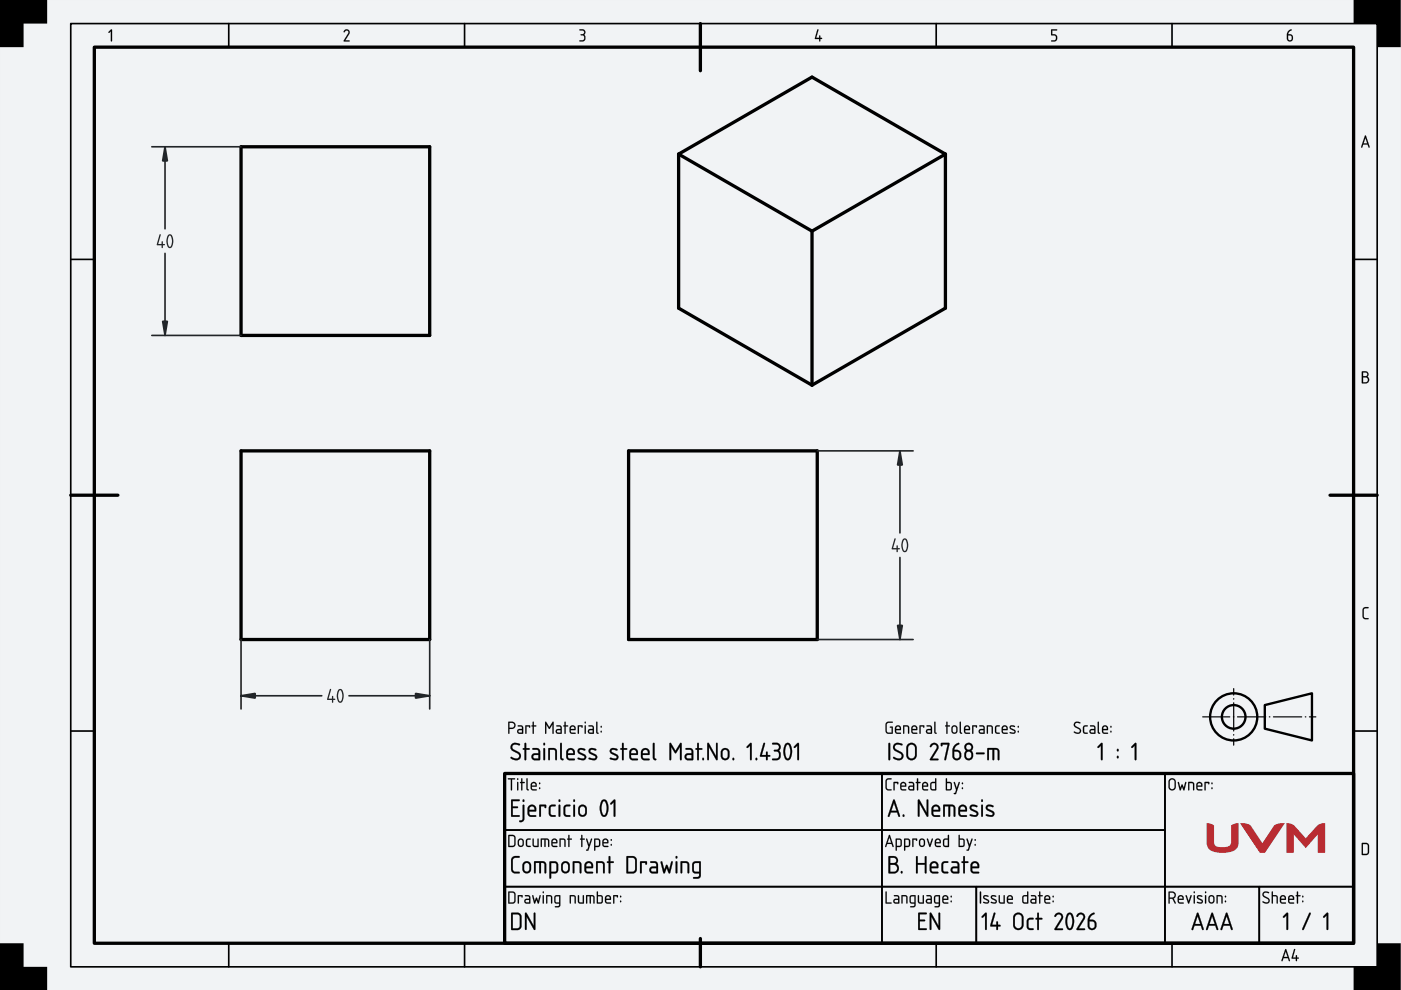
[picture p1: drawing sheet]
<svg xmlns="http://www.w3.org/2000/svg" width="297mm" height="210mm" viewBox="0 0 297 210" stroke-linecap="round" stroke-linejoin="round" font-family="sans-serif">
<path d="M0 0h297v210h-297z" fill-rule="evenodd" fill="#f1f3f5"/>
<g fill="#000">
<path d="M0 0h10v5h-5v5h-5zM23.5 6.3l.3 .1v2.2l-.2 .2-.1-.2v-2l-.3 .4-.2-.1zM73 6.5a.64 .64 0 0 1 .9-.2 .64 .64 0 0 1 .1 .9l-.8 1.4h.8l.1 .2h-1.2l.9-1.7a.44 .44 0 0 0-.2-.6 .44 .44 0 0 0-.6 .4l-.1-.2zM122.9 6.2a.75 .75 0 0 1 1 .2 .75 .75 0 0 1-.1 1 .82 .82 0 0 1 .2 1.1 .82 .82 0 0 1-1.2 .2l.1-.1a.76 .76 0 0 0 1-.7l-.1-.3-.7-.1v-.2a.47 .47 0 0 0 .7-.2 .47 .47 0 0 0-.2-.6l-.7-.1zM173.3 6.2l.2 .2-.5 1.6h.7l.1-.5 .1 .5 .4 .2-.4 .1-.1 .5-.1-.5-.9-.1zM222.9 6.3l1.1-.1 .1 .1-.1 .2h-.9v.8a.8 .8 0 0 1 1 .5 .8 .8 0 0 1-.6 1l-.6-.1 .6-.1a.54 .54 0 0 0 .4-.6 .54 .54 0 0 0-.5-.5h-.5zM287 0h10v10h-5v-5h-5zM289.1 128.9l.3-.2h.7v.2l-.7 .1-.2 .2-.1 1.5 .3 .3h.7v.3h-.8l-.4-.4v-1.6zM0 200h5v5h5v5h-10zM292 200h5v10h-10v-5h5z"/>
<path d="M0 0h297v210h-297zM0 0v210h297v-210z"/>
<path d="M23.5 6.3l.3 .1v2.2l-.2 .2-.1-.2v-2l-.3 .4-.2-.1zM23.5 6.3l-.5 .6h.2l.3-.3 .1 2.2 .1-2.4z"/>
<path d="M73 6.4l.3-.2h.4l.4 .4-.1 .6-.8 1.4 .8-.1 .2 .2-.2 .1h-1.1v-.2l.9-1.5a.4 .4 0 0 0-.2-.6 .4 .4 0 0 0-.5 .3l-.3-.1zM73 6.5l-.1 .3 .6-.4 .3 .2 .1 .3-1 1.9h1.2l-.1-.2h-.8l.8-1.4a.63 .63 0 0 0-.1-.8 .63 .63 0 0 0-.9 .1z"/>
<path d="M122.9 6.2h.8l.2 .2a.62 .62 0 0 1-.1 1h.1a.84 .84 0 0 1 .1 1.2 .84 .84 0 0 1-1.2 .1l.8-.2 .3-.4-.1-.5-.7-.2 .6-.3 .2-.2-.1-.3-.9-.2zM122.9 6.3v.1l.9 .2 .1 .3-.1 .2-.7 .3 .7 .2a.63 .63 0 0 1 0 .8 .63 .63 0 0 1-.8 .2l-.1 .1 .7 .1 .3-.2a.94 .94 0 0 0-.1-1.2l.3-.6a.88 .88 0 0 0-1.1-.6z"/>
<path d="M173.3 6.2l.2 .2-.5 1.6h.7l.1-.5 .1 .5 .4 .2-.4 .1-.1 .5-.1-.5h-.8l-.2-.1zM173.3 6.2l-.5 2 .9 .1 .1 .5 .1-.5 .4-.1-.4-.2v-.4h-.2v.4h-.7l.5-1.6z"/>
<path d="M222.9 6.2h1.1l.2 .1-.2 .2h-.9v.8a.83 .83 0 0 1 1 .3 .83 .83 0 0 1-.1 1l-.5 .2-.7-.1 .7-.2a.52 .52 0 0 0 .4-.5 .52 .52 0 0 0-.5-.5h-.5zM222.9 6.3v1.2l.9 .1 .1 .6-.2 .3-.8 .2 .6 .1a.79 .79 0 0 0 .6-1 .79 .79 0 0 0-1-.5v-.9l1-.1z"/>
<path d="M273.1 6.6l.6-.4 .1 .2a.79 .79 0 0 0-.6 .9 .75 .75 0 0 1 1 .8 .75 .75 0 0 1-1.2 .5l-.2-.4a1.82 1.82 0 0 1 .3-1.6zM273.1 7.5v.7a.4 .4 0 0 0 .4 .4 .4 .4 0 0 0 .4-.4l-.1-.6z"/>
<path d="M273.1 6.6l.8-.4v.2l-.5 .3-.3 .6h.6l.4 .3 .1 .6-.3 .4a.62 .62 0 0 1-.9 0l-.1-.2-.1-1.1zM273.1 6.6h.1a1.89 1.89 0 0 0-.3 1.8 .65 .65 0 0 0 .7 .4 .65 .65 0 0 0 .5-.6v-.3a.78 .78 0 0 0-1-.6l.1-.5 .6-.4v-.1zM273.1 7.5l.1 1 .6-.1a.59 .59 0 0 0-.3-.9zM273.1 7.5l.7 .1a.51 .51 0 0 1 .1 .7 .51 .51 0 0 1-.7 .2z"/>
<path d="M289.4 28.7l.2 .1 .8 2.3-.1 .2-.3-.7h-1l-.2 .7-.2-.1zM289.4 28.8l-.8 2.4 .1 .1 .1-.1 .2-.6h1l.3 .7 .1-.2-.8-2.3zM289.5 29.2l-.4 1.2h.8zM289.5 29.2l.4 1.2h-.8z"/>
<path d="M289.4 28.7l.2 .1 .8 2.3-.1 .2-.3-.7h-1l-.2 .7-.2-.1zM289.5 29.2l-.4 1.2h.8z"/>
<path d="M288.8 78.8l.6-.1a.65 .65 0 0 1 .7 .4 .65 .65 0 0 1-.2 .8 .77 .77 0 0 1 .4 .8 .77 .77 0 0 1-.7 .6h-.8zM289 80v1.1h.5a.52 .52 0 0 0 .5-.6 .52 .52 0 0 0-.5-.5zM289 79v.8h.5a.39 .39 0 0 0 .4-.4 .39 .39 0 0 0-.4-.4z"/>
<path d="M288.8 78.7h.6a.66 .66 0 0 1 .7 .4 .66 .66 0 0 1-.2 .8 .78 .78 0 0 1 .4 .8 .78 .78 0 0 1-.7 .6h-.9zM288.8 78.8v2.4l.8 .1a.77 .77 0 0 0 .6-1.2l-.3-.2 .2-.5-.2-.6zM289 80v1.1l.9-.2 .1-.4-.1-.3zM289 80h.7l.2 .2a.53 .53 0 0 1 .1 .6 .53 .53 0 0 1-.5 .3h-.5zM289 79v.8l.8-.2v-.5zM289 79h.5a.41 .41 0 0 1 .4 .4 .41 .41 0 0 1-.4 .4h-.5z"/>
<path d="M289.1 128.9a1.02 1.02 0 0 1 1.1-.1l-.2 .2h-.6l-.2 .3v1.5l.2 .2 .8 .1-.1 .2h-.8l-.4-.3v-1.7zM289.1 128.9l-.2 .4v1.6l.4 .3h.8v-.1l-.7-.1-.3-.3v-1.5l.3-.2h.6l.1-.3h-.7z"/>
<path d="M108 153.3v1h.6a.52 .52 0 0 0 .4-.6 .52 .52 0 0 0-.5-.4zM107.8 153h.1a1.18 1.18 0 0 1 1.2 .3 .78 .78 0 0 1 .1 .8 .78 .78 0 0 1-.6 .5h-.6v.8l-.2 .1zM110 154.9l-.1 .3 .2 .1h.6v-.5zM109.8 153.8h.8l.3 .5v1.3h-.8a.52 .52 0 0 1-.5-.5 .52 .52 0 0 1 .5-.5h.6v-.4l-.9-.2zM111.4 153.8l1 .1-.1 .4-.1-.3h-.6v1.5l-.1 .1-.1-.2zM113 153l.2 .1v.7l.5 .1-.5 .1v1.5l-.1 .1-.2-.1v-1.5l-.2-.1 .2-.1zM115.6 153l.2 .1 .7 1.1 .6-1.1 .3-.1v2.6l-.3-.2v-1.8l-.6 1-.7-1v1.8l-.2 .2zM118.1 154.9v.3l.1 .1h.6v-.5zM118 153.8h.8l.3 .5v1.3h-.8a.52 .52 0 0 1-.5-.5 .52 .52 0 0 1 .5-.5h.5v-.4l-.8-.2zM119.7 153l.2 .1v.7l.6 .1-.6 .1v1.5l-.1 .1-.1-.1v-1.5l-.3-.1 .3-.1zM121.1 154.2l-.1 .4h.8l-.2-.5zM121 153.9a.64 .64 0 0 1 .8 0 .64 .64 0 0 1 .1 .9h-.9l.1 .5 1 .2-.8 .1a1.06 1.06 0 0 1-.3-1.7zM122.5 153.8l1 .1-.1 .4-.1-.3h-.6v1.5l-.1 .1-.1-.2zM124 153.8l.2 .1v1.5l-.1 .2-.1-.2zM123.9 153.2a.2 .2 0 0 1 .4 0 .2 .2 0 0 1-.4 0zM125 154.9l-.1 .3 .2 .1h.6v-.5zM124.8 153.8h.8l.3 .5v1.3h-.8a.52 .52 0 0 1-.5-.5 .52 .52 0 0 1 .5-.5h.6l-.1-.4-.8-.2zM126.4 153l.3 .2v2l.2 .3-.1 .1-.3-.1-.1-.3zM127.4 155h.2v.3h-.2zM127.4 154h.2v.2h-.2z"/>
<path d="M108 153.3v1l.9-.1 .1-.4-.1-.4zM108 153.2h.5a.54 .54 0 0 1 .6 .5 .54 .54 0 0 1-.5 .6h-.6zM107.8 153h.1a1.2 1.2 0 0 1 1.2 .3 .78 .78 0 0 1 .2 .8 .78 .78 0 0 1-.7 .5h-.6v.8l-.2 .2zM107.8 153.1l.1 2.5 .1-1.1a1.08 1.08 0 0 0 1.2-.3l.1-.5-.2-.4a1.19 1.19 0 0 0-1.3-.2zM110 154.9v.4h.7v-.5zM109.9 154.9l.8-.1v.6l-.7-.1zM109.8 153.8h.8l.3 .3-.1 1.5h-.9l-.2-.3 .1-.6 .9-.1-.1-.5-.8-.1zM109.8 153.8v.2l.8 .1 .1 .5-.9 .1-.1 .4 .1 .3 1.1 .2v-1.5l-.3-.3zM111.4 153.8h.9l.1 .1-.1 .4-.1-.3h-.6v1.5l-.1 .1-.1-.2zM111.4 153.8l.1 1.8 .1-.1v-1.5h.6l.1 .3 .1-.4zM113 153l.2 .1v.7h.4l.1 .1-.5 .1v1.5l-.1 .1-.2-.1v-1.5l-.2-.1 .2-.1zM113 153.1v.7l-.3 .1 .3 .1 .1 1.6 .1-1.6 .5-.1-.5-.1v-.7zM115.6 153l.2 .1 .7 1.1 .6-1.1 .3-.1v2.6l-.3-.2v-1.8l-.6 1-.7-1v1.8l-.2 .2zM115.6 153.1v2.4l.2-.1v-1.9l.7 1 .6-1v1.9l.2 .1v-2.4h-.2l-.6 1.1-.7-1.1zM118.1 154.9v.4h.7v-.5zM118.1 154.9l.8-.1v.6l-.8-.1zM118 153.8h.8l.3 .3-.1 1.5h-.9l-.3-.3 .1-.6 .9-.1v-.5l-.8-.1zM118 153.8v.2l.8 .2 .1 .4h-.6a.5 .5 0 0 0-.5 .5 .5 .5 0 0 0 .5 .5h.8v-1.3l-.3-.5zM119.7 153l.2 .1v.7h.4l.2 .1-.6 .1v1.5l-.1 .1-.1-.1v-1.5l-.3-.1 .3-.1zM119.7 153.1v.7l-.3 .1 .3 .1 .1 1.6 .1-1.6 .6-.1-.6-.1v-.7zM121.1 154.2l-.1 .4h.8l-.2-.5zM121.1 154.2l.5-.1 .2 .5h-.8zM121 153.9a.66 .66 0 0 1 .9 0 .66 .66 0 0 1 0 .9h-.9l.1 .5h.8l.2 .2-.2 .1h-.6a1.08 1.08 0 0 1-.3-1.7zM121 154a1.67 1.67 0 0 0-.1 1.4l.4 .2 .7-.1-.9-.2-.1-.3v-.2h1l-.1-.8-.5-.2zM122.5 153.8h.9l.1 .1-.1 .4-.1-.3h-.6l.1 1.5-.2 .1-.1-.2zM122.5 153.8l.1 1.8 .1-.1v-1.5h.6l.1 .3 .1-.4zM124 153.8l.2 .1v1.5l-.1 .2-.2-.2zM124 153.8l.1 1.8 .1-1.7zM123.9 153.2a.2 .2 0 0 1 .4 0 .2 .2 0 0 1-.4 0zM124 153v.3h.2v-.3zM125 154.9v.4h.7v-.5zM124.9 154.9l.8-.1v.6l-.7-.1zM124.8 153.8h.8l.3 .3-.1 1.5h-.9l-.2-.3 .1-.6 .9-.1-.1-.5-.8-.1zM124.8 153.8v.2l.8 .1 .1 .5-.9 .1-.1 .4 .1 .3 1.1 .2v-1.5l-.3-.3zM126.4 153l.3 .2v2l.2 .3-.1 .1-.3-.1-.1-.3zM126.4 153.1v2.1l.1 .3 .3 .1 .1-.1-.3-.3v-2zM127.4 155h.2v.3h-.2zM127.4 155v.3h.2v-.3zM127.4 153.9h.2v.3h-.2zM127.4 154v.2h.2v-.2z"/>
<path d="M108.5 157.8l.4-.3 .9 .1 .4 .1v.3l-.1 .1a.91 .91 0 0 0-1.5 .4l.4 .4a1.92 1.92 0 0 1 1.4 1.1v.5l-.2 .5a1.47 1.47 0 0 1-2-.4l.2-.1 1.1 .3h.3l.2-.3a.55 .55 0 0 0-.3-.7l-1.4-.9-.1-.5zM108.5 157.8a.91 .91 0 0 0 .3 1.4l.9 .5a.64 .64 0 0 1 .3 1 .64 .64 0 0 1-1 .1l-.6-.3-.1 .1 .1 .2a1.13 1.13 0 0 0 1.3 .4 1.13 1.13 0 0 0 .7-1.2l-.5-.6-.9-.4a.56 .56 0 0 1-.3-.9l.3-.2 1.1 .1 .1-.1a1.41 1.41 0 0 0-1.7-.1zM111.2 157.5h.3l.1 .2-.1 .9h.6l.2 .2-.2 .2h-.5v2l-.2 .2-.2-.2v-2l-.3-.1-.1-.1 .1-.2h.3zM111.3 157.6l-.1 1-.3 .2 .3 .1v2.1l.2 .2 .1-.2v-2.1l.8-.1-.2-.2h-.6v-.9zM113.2 160.2v.5l1 .1v-.7zM113.1 160.2l1.1-.2v.9l-1.1-.2-.1-.2zM112.9 158.6h1.1l.5 .6v1.9l-.2 .1h-.9a.75 .75 0 0 1-.7-.5 .75 .75 0 0 1 .2-.8 1.33 1.33 0 0 1 1.3-.2l-.2-.6-1.1-.2zM112.9 158.7v.2l1 .1 .2 .2 .1 .5h-.8a.73 .73 0 0 0-.7 .5 .73 .73 0 0 0 .2 .8l.3 .1 1.1 .1 .2-.2-.1-2-.4-.3zM115.2 158.6h.3l.1 .2v2.2l-.2 .2-.2-.2zM115.3 158.7l-.1 2.3 .2 .2 .1-.2v-2.2zM115.2 157.8a.26 .26 0 0 1 .5 0 .26 .26 0 0 1-.5 0zM115.3 157.6l.1 .4 .1-.3zM116.3 158.6h1.1l.5 .2a3.5 3.5 0 0 1 .2 2.3h-.3l-.1-.2-.1-1.8-1-.1v2v.1h-.3zM116.3 158.7v2.4l.3-.1v-2.1h.8l.3 .3v1.7l.2 .3 .2-.3v-1.2a.89 .89 0 0 0-.3-.9 .89 .89 0 0 0-1-.2zM118.8 157.5h.3v.2v2.9l.4 .4a.54 .54 0 0 1-.7 0 .54 .54 0 0 1-.1-.7zM118.8 157.6v.1a8.4 8.4 0 0 0 .1 3.3l.4 .2 .2-.2-.4-.4v-2.9zM120.5 159.2l-.1 .5h1.1a.55 .55 0 0 0-.2-.6 .55 .55 0 0 0-.7 .1zM120.5 159.2l.3-.2h.5l.3 .7h-1.2zM120.4 158.8a.93 .93 0 0 1 1.2 0 .93 .93 0 0 1 .1 1.3h-1.3l.2 .7h1.1l.2 .2-.2 .2h-.9a.92 .92 0 0 1-.8-1.2 1.17 1.17 0 0 1 .4-1.2zM120.4 158.9a2.22 2.22 0 0 0-.1 2.1l.5 .2h.9l.2-.2-.2-.1-1.1-.1-.2-.4v-.4h1.4v-.7l-.1-.4-.7-.3zM122.6 158.8l.5-.2 .6 .1 .4 .1-.2 .4a.82 .82 0 0 0-1.1 .1l.2 .2 .9 .4a.68 .68 0 0 1 .4 .9 .68 .68 0 0 1-.9 .4l-.9-.3 .1-.3 1 .2 .3-.1v-.3l-1.1-.5a.68 .68 0 0 1-.2-1.1zM122.6 158.8l-.1 .4 .1 .5 1.1 .5 .3 .3-.3 .3-1.1-.1-.1 .2 1.1 .3 .4-.1a.61 .61 0 0 0 .3-.6 .61 .61 0 0 0-.4-.5l-.9-.5-.2-.2a.62 .62 0 0 1 1-.2h.2v-.3l-.9-.2zM124.9 158.8l.5-.2 .7 .1 .3 .1-.1 .4a.82 .82 0 0 0-1.1 .1l.1 .2 .9 .4a.68 .68 0 0 1 .4 .9 .68 .68 0 0 1-.9 .4l-.9-.3 .1-.3 1 .2 .3-.1v-.3l-1-.5a.68 .68 0 0 1-.3-1.1zM125 158.8l-.2 .4 .2 .5 1 .5 .3 .3-.3 .3-1.1-.1-.1 .2 1.2 .3 .3-.1a.61 .61 0 0 0 .3-.6 .61 .61 0 0 0-.4-.5l-.9-.5-.2-.2a.62 .62 0 0 1 1-.2h.3l-.1-.3-.9-.2zM129.4 158.8l.5-.2 .7 .1 .3 .1-.1 .4a.82 .82 0 0 0-1.1 .1l.1 .2 .9 .4a.68 .68 0 0 1 .4 .9 .68 .68 0 0 1-.9 .4l-.9-.3 .1-.3 1 .2 .3-.1v-.3l-1-.5a.68 .68 0 0 1-.3-1.1zM129.5 158.8l-.2 .4 .2 .5 1 .5 .3 .3-.3 .3-1.1-.1-.1 .2 1.2 .3 .3-.1a.61 .61 0 0 0 .3-.6 .61 .61 0 0 0-.4-.5l-.9-.5-.2-.2a.62 .62 0 0 1 1-.2h.3l-.1-.3-.9-.2zM131.9 157.5h.3l.1 .2-.1 .9h.6l.2 .2-.2 .2h-.6l.1 2-.2 .2-.2-.2v-2l-.4-.1v-.1v-.2h.4zM131.9 157.6v1l-.4 .2 .4 .1v2.1l.2 .2 .1-.2v-2.1l.8-.1-.2-.2h-.6v-.9zM133.9 159.2l-.1 .5h1.1a.55 .55 0 0 0-.3-.6 .55 .55 0 0 0-.7 .1zM133.9 159.2l.3-.2h.5l.2 .7h-1.1zM133.7 158.8a.94 .94 0 0 1 1.3 0 .94 .94 0 0 1 .1 1.3h-1.3l.2 .7h1l.3 .2-.2 .2h-.9a.92 .92 0 0 1-.8-1.2 1.08 1.08 0 0 1 .3-1.2zM133.8 158.9a2.22 2.22 0 0 0-.2 2.1l.6 .2h.9l.1-.2-.2-.1-1.1-.1-.1-.4v-.4h1.4v-.7l-.2-.4-.6-.3zM136.4 159.2l-.1 .5h1.1a.55 .55 0 0 0-.3-.6 .55 .55 0 0 0-.7 .1zM136.4 159.2l.3-.2h.5l.2 .7h-1.2zM136.2 158.8a.94 .94 0 0 1 1.3 0 .94 .94 0 0 1 .1 1.3h-1.3l.1 .7h1.1l.3 .2-.3 .2h-.9a.92 .92 0 0 1-.7-1.2 1.08 1.08 0 0 1 .3-1.2zM136.2 158.9a2.22 2.22 0 0 0-.1 2.1l.5 .2h.9l.2-.2-.2-.1-1.1-.1-.2-.4v-.4h1.5v-.7l-.2-.4-.7-.3zM138.5 157.5h.3v.2v2.9l.4 .4a.54 .54 0 0 1-.7 0 .54 .54 0 0 1-.1-.7zM138.5 157.6l-.1 .1a8.4 8.4 0 0 0 .2 3.3l.4 .2 .1-.2-.3-.4v-2.9zM142 157.5l.3 .1 .9 1.6 1-1.6 .3-.1v3.6h-.3l-.1-.1v-2.7l-.9 1.5-.9-1.4v2.6v.2h-.3zM142 157.6v3.5h.2l.1-.1v-2.8l.9 1.5 1-1.5v2.8v.1h.3v-3.5h-.3l-1 1.6-.9-1.6zM145.6 160.2v.5l1 .1v-.7zM145.6 160.2l1-.2v.9l-1-.2-.1-.2zM145.4 158.6h1.1l.5 .6v1.9l-.2 .1h-1a.75 .75 0 0 1-.6-.5 .75 .75 0 0 1 .1-.8 1.33 1.33 0 0 1 1.3-.2l-.1-.6-1.1-.2zM145.4 158.7v.2l1 .1 .2 .2v.5h-.7a.73 .73 0 0 0-.7 .5 .73 .73 0 0 0 .2 .8l.3 .1 1.1 .1 .2-.2-.1-2-.4-.3zM147.8 157.5h.3l.1 .2-.1 .9h.6l.2 .2-.2 .2h-.5v2l-.2 .2-.2-.2v-2l-.3-.1-.1-.1 .1-.2h.3zM147.9 157.6l-.1 1-.3 .2 .3 .1v2.1l.2 .2 .1-.2v-2.1l.8-.1-.2-.2h-.6v-.9zM148.8 160.9a.3 .3 0 0 1 .6 0 .3 .3 0 0 1-.6 0zM149 160.8v.3h.2v-.3zM150 157.5l.3 .1 1.5 2.7v-2.6v-.2h.3v3.6h-.3l-1.5-2.7v2.6v.1h-.3zM150 157.6v3.5l.3-.1v-2.7l1.5 2.7 .3 .1v-3.5l-.3 .1v2.7l-1.5-2.8zM153.4 159.1l-.2 .3v.9l.3 .4a.56 .56 0 0 0 .8-.5v-.8l-.2-.3-.3-.1zM153.4 159.1l.4-.2 .5 .3v1l-.2 .5a.57 .57 0 0 1-.6 .1 .57 .57 0 0 1-.3-.5v-1zM153.2 158.8l.5-.2 .5 .1 .4 .3 .1 .4a1.54 1.54 0 0 1-.3 1.6l-.7 .2-.6-.2a1.81 1.81 0 0 1 .1-2.2zM153.2 158.8l-.3 .7a1.4 1.4 0 0 0 .4 1.5 .89 .89 0 0 0 1.3-.7v-1.1l-.2-.3-.7-.3zM155.3 160.7h.3v.4h-.3zM155.4 160.8v.3h.2v-.3zM159 157.6l.2-.1 .2 .2v3.3l-.2 .2-.2-.2v-2.9l-.5 .5-.2-.2zM159 157.6l-.7 .8 .3 .1 .4-.5v3l.2 .2 .2-.2v-3.3l-.1-.1zM160.2 160.7h.3v.4h-.3zM160.2 160.8v.3h.3v-.3zM161.9 157.5h.3v.2l-.7 2.4h.9v-.5l.2-.3 .2 .3v.5h.3l.2 .2-.2 .2-.3-.1v.6l-.2 .2-.2-.2v-.6l-1.1 .1-.2-.2zM161.9 157.5l-.8 2.8 .2 .1h1.1v.6l.2 .2 .1-.2v-.6h.4l.2-.1-.2-.2h-.4v-.7h-.2l-.1 .7h-.9l.7-2.4-.1-.1zM163.7 157.5h1.2l.4 .3a.88 .88 0 0 1-.2 1.4l.1-.1a1.2 1.2 0 0 1 .2 1.7 1.2 1.2 0 0 1-1.7 .2l.2-.2 1.1-.1a.88 .88 0 0 0 0-1 .88 .88 0 0 0-.9-.4v-.3h.2a.61 .61 0 0 0 .7-.2 .61 .61 0 0 0 0-.8l-1.3-.2zM163.8 157.6v.2l.1 .1h.7a.54 .54 0 0 1 .6 .3 .54 .54 0 0 1-.2 .6l-.9 .3 .9 .4a.9 .9 0 0 1 0 1.2 .9 .9 0 0 1-1.1 .2l-.2 .1a1.66 1.66 0 0 0 1.5-.1 1.31 1.31 0 0 0-.1-1.7 .93 .93 0 0 0 .3-1.2 .93 .93 0 0 0-1.1-.5zM166.9 157.9l-.4 1.3a2.09 2.09 0 0 0 .5 1.6l.3-.2 .2-.5v-1.2l-.3-.9zM166.8 157.9l.2-.1a2.19 2.19 0 0 1 .6 2l-.3 .8-.4 .2-.3-.5-.2-1 .1-.8zM166.6 157.6l.4-.1 .5 .3 .4 1.1v.9a1.2 1.2 0 0 1-1.1 1.4l-.4-.5-.3-1.2 .2-1.3zM166.6 157.7l-.3 .6-.2 1.1a2.19 2.19 0 0 0 .7 1.7h.4l.3-.2 .4-1.6a2.06 2.06 0 0 0-.7-1.7zM169 157.6l.2-.1 .2 .2v3.3l-.2 .2-.2-.2 .1-2.9-.5 .5-.3-.2zM169 157.6l-.7 .8 .3 .1 .5-.5v3l.1 .2 .2-.2v-3.3l-.1-.1z"/>
<path d="M108.5 157.8a1.41 1.41 0 0 1 1.8 .1l-.2 .1a.93 .93 0 0 0-1.5 .5l.4 .5a1.9 1.9 0 0 1 1.4 1 1.07 1.07 0 0 1-.5 1.1 1.07 1.07 0 0 1-1.3-.1l-.3-.3 .1-.2a1.19 1.19 0 0 0 1.7 0 .58 .58 0 0 0-.4-.8l-1.3-.8-.2-.5zM111.3 157.6h.2l.1 .1v.9h.5l.2 .2-.2 .2h-.5v2l-.2 .2-.2-.2v-2l-.4-.2 .4-.2zM113.1 160.2v.4l.2 .2h.9v-.7zM112.9 158.6h1.1l.5 .6v1.9l-.2 .1h-.9a.74 .74 0 0 1-.7-.8 .74 .74 0 0 1 .7-.7h.8l-.1-.5-.2-.2-1-.1zM115.2 158.7h.3l.1 .1v2.2l-.2 .2-.2-.2zM115.2 157.8a.25 .25 0 0 1 .5 0 .25 .25 0 0 1-.5 0zM116.3 158.6a1.44 1.44 0 0 1 1.8 .5v1.8l-.2 .3-.2-.3v-1.7l-.3-.2h-.8v2l-.2 .2a4 4 0 0 1-.1-2.6zM118.8 157.6h.3v.1v2.9l.4 .4a.52 .52 0 0 1-.7 0 .52 .52 0 0 1 0-.7zM120.5 159.2l-.1 .5h1.1a.58 .58 0 0 0-.2-.7 .58 .58 0 0 0-.8 .2zM120.4 158.8a.92 .92 0 0 1 1.2 0 .92 .92 0 0 1 .1 1.3h-1.3l.2 .7h1.1l.2 .2-.2 .2h-.9a.89 .89 0 0 1-.8-1.2 1.14 1.14 0 0 1 .4-1.2zM122.6 158.8a1.2 1.2 0 0 1 1.5 .1l-.2 .2-.6-.1a.34 .34 0 0 0-.4 0 .34 .34 0 0 0 0 .4l1 .5a.71 .71 0 0 1 .3 1 .71 .71 0 0 1-1 .2l-.7-.2v-.2h.2a.78 .78 0 0 0 1.2-.2l-.2-.2-.9-.5a.65 .65 0 0 1-.2-1zM125 158.8a1.2 1.2 0 0 1 1.4 .1l-.1 .2-.6-.1a.34 .34 0 0 0-.4 0 .34 .34 0 0 0-.1 .4l1 .5a.71 .71 0 0 1 .3 1 .71 .71 0 0 1-1 .2l-.7-.2v-.2h.2a.78 .78 0 0 0 1.3-.2l-.3-.2-.8-.5a.65 .65 0 0 1-.2-1zM129.5 158.8a1.2 1.2 0 0 1 1.4 .1l-.1 .2-.6-.1a.34 .34 0 0 0-.4 0 .34 .34 0 0 0-.1 .4l1 .5a.71 .71 0 0 1 .3 1 .71 .71 0 0 1-1 .2l-.7-.2v-.2h.2a.78 .78 0 0 0 1.3-.2l-.3-.2-.8-.5a.65 .65 0 0 1-.2-1zM131.9 157.6h.3v.1v.9h.6l.2 .2-.2 .2h-.6v2l-.1 .2-.2-.2v-2l-.4-.2 .4-.2zM133.9 159.2l-.1 .5h1.1a.58 .58 0 0 0-.3-.7 .58 .58 0 0 0-.7 .2zM133.7 158.8a.92 .92 0 0 1 1.3 0 .92 .92 0 0 1 .1 1.3h-1.3l.2 .7h1l.3 .2-.2 .2h-.9a.89 .89 0 0 1-.8-1.2 1.14 1.14 0 0 1 .3-1.2zM136.4 159.2l-.1 .5h1.1a.58 .58 0 0 0-.3-.7 .58 .58 0 0 0-.7 .2zM136.2 158.8a.92 .92 0 0 1 1.2 0 .92 .92 0 0 1 .2 1.3h-1.3l.1 .7h1.1l.2 .2-.2 .2h-.9a.89 .89 0 0 1-.7-1.2 1.14 1.14 0 0 1 .3-1.2zM138.5 157.6h.2l.1 .1v2.9l.4 .4a.52 .52 0 0 1-.7 0 .52 .52 0 0 1-.1-.7zM142 157.6h.3l.9 1.6 1-1.6h.3v3.5h-.3v-.1v-2.7l-1 1.4-.9-1.4v2.7l-.1 .1h-.2zM145.6 160.2l-.1 .4 .2 .2h.9v-.7zM145.4 158.6h1.1l.5 .6v1.9l-.2 .1h-1a.74 .74 0 0 1-.7-.8 .74 .74 0 0 1 .8-.7h.7v-.5l-.2-.2-1-.1zM147.9 157.6h.2l.1 .1v.9h.5l.2 .2-.2 .2h-.5v2l-.2 .2-.2-.2v-2l-.3-.2 .3-.2zM148.9 160.7h.3v.4h-.3zM150 157.6h.3l1.5 2.7v-2.6l.1-.2h.2v3.6l-.3-.1-1.5-2.6v2.6v.1h-.3zM153.4 159.1l-.2 .3v.9a.57 .57 0 0 0 .6 .5 .57 .57 0 0 0 .5-.6v-.8l-.2-.3-.3-.1zM153.2 158.8a.92 .92 0 0 1 1.5 .6 1.51 1.51 0 0 1-.3 1.6 .92 .92 0 0 1-1 .1 .92 .92 0 0 1-.6-.8l.1-1.1zM155.3 160.7h.3v.4h-.3zM159 157.6l.2-.1 .2 .2v3.3l-.2 .2-.2-.2v-2.9l-.5 .5-.2-.2zM160.2 160.7h.3v.4h-.3zM161.9 157.5h.3v.2l-.7 2.4h.9v-.5l.2-.3 .2 .3v.5h.3l.2 .2-.5 .1v.6l-.2 .2-.2-.2v-.6h-1.1l-.2-.1zM163.7 157.5a1.21 1.21 0 0 1 1.8 .9l-.4 .8a1.18 1.18 0 0 1 .2 1.6 1.18 1.18 0 0 1-1.6 .2l.2-.2a.88 .88 0 0 0 1-.1 .88 .88 0 0 0 .3-.9l-.4-.5h-.7v-.3a.67 .67 0 0 0 .9-.2 .67 .67 0 0 0-.1-.9l-1.2-.1zM166.9 157.9l-.4 1.3a2.07 2.07 0 0 0 .5 1.6 2.3 2.3 0 0 0 .5-2.2l-.3-.6zM166.6 157.6a.84 .84 0 0 1 .9 .1 .84 .84 0 0 1 .3 .8l.1 1a2.1 2.1 0 0 1-.7 1.7h-.2a1.53 1.53 0 0 1-.9-1.7l.2-1.3zM169 157.6l.2-.1 .2 .2v3.3l-.2 .2-.2-.2v-2.9l-.4 .5-.3-.2z"/>
<path d="M187.9 153.2l.5-.2h.9l-.1 .3h-.9l-.3 .4v1.2l.2 .4h.9v-1l-.5-.1 .2-.2 .5 .1v1.5h-1.1l-.4-.3-.1-1.7zM188 153.2l-.2 .4 .1 1.7 .4 .3 .9-.1 .1-1.4-.6 .1 .4 .1v1.1l-.9-.1-.2-.4v-1.2l.2-.4 1-.1 .1-.2h-.9zM190.1 154.2l-.1 .4h.8l-.2-.5zM190.1 154.2l.5-.1 .2 .5h-.8zM190 153.9a.65 .65 0 0 1 .9 0 .65 .65 0 0 1 0 .9h-.9l.1 .5h.8l.2 .2-.2 .1h-.6a1.08 1.08 0 0 1-.3-1.7zM190 154a1.67 1.67 0 0 0-.1 1.4l.4 .2 .7-.1-.9-.2-.1-.3v-.2h1l-.1-.8-.5-.2zM191.5 153.8h.8l.3 .1 .2 .4-.1 1.3-.2-.2-.1-1.3-.7-.1v1.4l-.2 .2zM191.5 153.8v1.7l.2-.1v-1.4l.8 .1v1.3l.2 .1a1.66 1.66 0 0 0-.2-1.7zM193.5 154.2v.4h.7l-.2-.5zM193.5 154.2l.5-.1 .3 .5h-.9zM193.4 153.9a.65 .65 0 0 1 .9 0 .65 .65 0 0 1 .1 .9h-.9l.1 .5h.7l.2 .2-.2 .1h-.6a1.08 1.08 0 0 1-.3-1.7zM193.4 154a1.67 1.67 0 0 0 0 1.4l.3 .2 .8-.1-.9-.2-.2-.3v-.2h1.1l-.2-.8-.4-.2zM195 153.8h.8l.2 .1-.1 .4-.2-.3h-.5v1.5l-.1 .1-.2-.2zM195 153.8l.1 1.8 .1-1.6h.5l.2 .3 .1-.4zM196.7 154.9l-.1 .4h.7v-.5zM196.6 154.9l.8-.1v.6l-.8-.1zM196.5 153.8h.8l.3 .3-.1 1.5h-.9l-.3-.3 .1-.6 .9-.1v-.5l-.8-.1zM196.5 153.8v.2l.8 .1 .1 .5-.9 .1-.2 .4 .2 .3 1.1 .2v-1.5l-.3-.3zM198.1 153l.3 .2v2l.2 .3-.1 .1-.3-.1-.1-.3zM198.1 153.1v2.1l.1 .3 .3 .1 .1-.1-.3-.3v-2zM200.7 153l.2 .1v.7h.4l.1 .1-.5 .1v1.5l-.1 .1-.2-.1v-1.5l-.2-.1 .2-.1zM200.7 153.1v.7l-.3 .1 .3 .1 .1 1.6 .1-1.6 .5-.1-.5-.1v-.7zM202.1 154.1l-.1 1 .5 .2 .2-.2v-.8l-.2-.2zM202.1 154.1l.4-.1 .3 .5-.1 .7-.2 .1h-.4a.9 .9 0 0 1 0-1.2zM201.9 153.9h.1a.64 .64 0 0 1 .6-.1 .64 .64 0 0 1 .4 .6v.6a.66 .66 0 0 1-.4 .6 .66 .66 0 0 1-.7-.2l-.2-.5a.97 .97 0 0 1 .2-1zM202 153.9l-.2 .3-.1 .7a.64 .64 0 0 0 .4 .6 .64 .64 0 0 0 .7-.1l.2-.4-.1-.9-.4-.3zM203.5 153l.2 .2v2l.3 .3-.1 .1-.3-.1-.1-.3zM203.5 153.1v2.1l.1 .3 .3 .1 .1-.1-.3-.3v-2zM204.7 154.2l-.1 .4h.8l-.2-.5zM204.7 154.2l.5-.1 .2 .5h-.8zM204.6 153.9a.65 .65 0 0 1 .9 0 .65 .65 0 0 1 .1 .9h-1l.2 .5h.7l.2 .2-.2 .1h-.6a1.08 1.08 0 0 1-.3-1.7zM204.6 154a1.67 1.67 0 0 0-.1 1.4l.4 .2 .8-.1-1-.2-.1-.3v-.2h1l-.1-.8-.5-.2zM206.1 153.8h.9l.2 .1-.2 .4-.1-.3h-.5v1.5l-.2 .1-.1-.2zM206.2 153.8v1.8l.2-1.6h.5l.1 .3 .1-.4zM207.8 154.9v.4h.7v-.5zM207.8 154.9l.7-.1v.6l-.7-.1zM207.6 153.8h.9l.3 .3-.1 1.5h-.9l-.3-.3 .1-.6 .9-.1-.1-.5-.8-.1zM207.7 153.8v.2l.8 .1v.5l-.9 .1-.1 .4 .1 .3 1.1 .2v-1.5l-.2-.3zM209.2 153.8h.8l.4 .1 .1 .4v1.3l-.3-.2v-1.3l-.7-.1v1.4l-.3 .2zM209.3 153.8v1.7l.1-.1v-1.4l.8 .1 .1 1.3 .2 .1a1.66 1.66 0 0 0-.3-1.7zM211.1 153.9l.2-.1h.7v.2h-.5a.77 .77 0 0 0 0 1.3l.5 .2a.66 .66 0 0 1-.8 0 .66 .66 0 0 1-.3-.8zM211.1 153.9l-.1 .4 .1 1.1 .3 .2 .6-.1-.7-.2a.88 .88 0 0 1 .2-1.3h.4v-.2zM212.7 154.2l-.1 .4h.8l-.2-.5zM212.7 154.2l.5-.1 .2 .5h-.8zM212.6 153.9a.65 .65 0 0 1 .9 0 .65 .65 0 0 1 0 .9h-.9l.1 .5h.8l.2 .2-.2 .1h-.6a1.08 1.08 0 0 1-.3-1.7zM212.6 154a1.67 1.67 0 0 0-.1 1.4l.4 .2 .7-.1-.9-.2-.1-.3v-.2h1l-.1-.8-.5-.2zM214.2 153.9a.62 .62 0 0 1 1 .2l-.7-.1-.2 .2 .8 .5a.48 .48 0 0 1 .2 .7 .48 .48 0 0 1-.6 .2l-.6-.2v-.2l.8 .1 .2-.2-.9-.5-.2-.4zM214.2 153.9l-.1 .3 .1 .3 .9 .6-.2 .2h-.8a.87 .87 0 0 0 1 .2l.2-.5-.9-.6a.32 .32 0 0 1 .2-.4 .32 .32 0 0 1 .4 .1h.2l-.1-.2-.6-.1zM215.8 155h.2v.3h-.2zM215.8 155v.3h.2v-.3zM215.8 153.9h.2v.3h-.2zM215.8 154v.2h.2v-.2z"/>
<path d="M187.9 153.2l.5-.2h.9l-.1 .3h-.9l-.3 .4v1.2l.2 .4h.9v-1l-.4-.1 .1-.2 .5 .1v1.4l-1 .1-.5-.3-.1-1.7zM190.1 154.2l-.1 .4h.8l-.2-.5zM190 153.9a.64 .64 0 0 1 .8 0 .64 .64 0 0 1 .1 .9h-.9l.1 .5 .9 .2-.7 .1a1.06 1.06 0 0 1-.3-1.7zM191.5 153.8a.88 .88 0 0 1 1.3 .5l-.2 1.3-.1-.2v-1.2l-.8-.2v1.4l-.2 .1zM193.5 154.2v.4h.7l-.2-.5zM193.4 153.9a.64 .64 0 0 1 .9 0 .64 .64 0 0 1 .1 .9h-.9l.1 .5 .9 .2-.8 .1a1.06 1.06 0 0 1-.3-1.7zM195 153.8l1 .1-.1 .4-.2-.3h-.5v1.5l-.1 .1-.2-.2zM196.6 154.9v.3l.1 .1h.6v-.5zM196.5 153.8h.8l.3 .5v1.3h-.8a.52 .52 0 0 1-.5-.5 .52 .52 0 0 1 .5-.5h.5v-.4l-.8-.2zM198.1 153l.2 .2v2l.3 .3-.1 .1-.3-.1-.1-.3zM200.7 153l.2 .1v.7l.5 .1-.5 .1v1.5l-.1 .1-.2-.1v-1.5l-.2-.1 .2-.1zM202.1 154.1l-.1 .9a.4 .4 0 0 0 .4 .3 .4 .4 0 0 0 .4-.4l-.2-.8zM202 153.9a.64 .64 0 0 1 1 .5v.6a.64 .64 0 0 1-.6 .6 .64 .64 0 0 1-.7-.7v-.7zM203.5 153l.2 .2v2l.3 .3-.1 .1-.3-.1-.1-.3zM204.7 154.2l-.1 .4h.8l-.2-.5zM204.6 153.9a.64 .64 0 0 1 .9 0 .64 .64 0 0 1 .1 .9h-1l.2 .5 .9 .2-.8 .1a1.06 1.06 0 0 1-.3-1.7zM206.2 153.8l.9 .1-.1 .4-.1-.3h-.5v1.5l-.2 .1-.1-.2zM207.8 154.9v.3l.1 .1h.6v-.5zM207.7 153.8h.8l.3 .5-.1 1.3h-.7a.52 .52 0 0 1-.5-.5 .52 .52 0 0 1 .5-.5h.5v-.4l-.8-.2zM209.3 153.8a.88 .88 0 0 1 1.2 .5l-.1 1.3-.1-.2-.1-1.2-.7-.2v1.4l-.2 .1zM211.1 153.9l.7-.1 .1 .2a.52 .52 0 0 0-.6 0 .52 .52 0 0 0-.1 .6v.6l.8 .3a.65 .65 0 0 1-.8 0 .65 .65 0 0 1-.2-.8zM212.7 154.2l-.1 .4h.8l-.2-.5zM212.6 153.9a.64 .64 0 0 1 .9 0 .64 .64 0 0 1 0 .9h-.9l.1 .5 1 .2-.8 .1a1.06 1.06 0 0 1-.3-1.7zM214.2 153.9a.61 .61 0 0 1 1 .2l-.7-.1-.2 .2 .8 .5a.52 .52 0 0 1 .1 .8 .52 .52 0 0 1-.8 0l-.3-.1 .1-.2a.45 .45 0 0 0 .5 .2 .45 .45 0 0 0 .3-.4l-.8-.5-.1-.3zM215.8 155h.2v.3h-.2zM215.8 154h.2v.2h-.2z"/>
<path d="M227.8 153.2l.3-.2h.7l.3 .2-.1 .2a.59 .59 0 0 0-.7-.1 .59 .59 0 0 0-.3 .5l.8 .5a.65 .65 0 0 1 .2 1.1 .89 .89 0 0 1-1.3-.3l1 .2 .3-.4-.2-.2-1-.6-.2-.4zM227.9 153.2l-.2 .7 1 .7a.43 .43 0 0 1 .2 .6 .43 .43 0 0 1-.6 .1l-.5-.2v.2a.77 .77 0 0 0 .9 .3 .77 .77 0 0 0 .4-.9l-.3-.4-.8-.4-.1-.2 .2-.4h1a.99 .99 0 0 0-1.2-.1zM229.7 153.9l.3-.1h.6v.2h-.4a.77 .77 0 0 0-.1 1.3l.5 .2a.66 .66 0 0 1-.8 0 .66 .66 0 0 1-.2-.8zM229.8 153.9l-.2 .4 .1 1.1 .4 .2 .5-.1-.6-.2a.88 .88 0 0 1 .2-1.3h.4v-.2h-.5zM231.3 154.9v.4h.7v-.5zM231.3 154.9l.7-.1v.6l-.7-.1zM231.1 153.8h.9l.2 .3v1.5h-.9l-.3-.3 .1-.6 .9-.1-.1-.5-.8-.1zM231.1 153.8v.2l.8 .1 .1 .5-.9 .1-.1 .4 .1 .3 1.1 .2v-1.5l-.2-.3zM232.8 153l.2 .2v2l.3 .3-.2 .1-.3-.1-.1-.3zM232.8 153.1l-.1 2.1 .1 .3 .3 .1 .1-.1-.2-.3v-2.1zM234 154.2l-.1 .4h.8l-.2-.5zM234 154.2l.5-.1 .2 .5h-.8zM233.9 153.9a.65 .65 0 0 1 .8 0 .65 .65 0 0 1 .1 .9h-.9l.1 .5h.8l.1 .2-.1 .1h-.6a1.08 1.08 0 0 1-.3-1.7zM233.9 154a1.67 1.67 0 0 0-.1 1.4l.4 .2 .7-.1-.9-.2-.1-.3v-.2h1l-.1-.8-.5-.2zM235.4 155h.2v.3h-.2zM235.5 155v.3h.1v-.3zM235.4 153.9h.3v.3h-.3zM235.5 154v.2h.1v-.2z"/>
<path d="M227.8 153.2a.99 .99 0 0 1 1.3 .1l-.1 .1a.6 .6 0 0 0-.7-.1 .6 .6 0 0 0-.4 .5l.9 .5a.73 .73 0 0 1 0 1.2 .73 .73 0 0 1-1.1-.4h.1a.61 .61 0 0 0 .7 .3 .61 .61 0 0 0 .4-.6l-1.1-.7-.1-.4zM229.7 153.9l.8-.1 .1 .2a.52 .52 0 0 0-.6 0 .52 .52 0 0 0-.1 .6v.6l.7 .3a.65 .65 0 0 1-.8 0 .65 .65 0 0 1-.2-.8zM231.3 154.9l-.1 .3 .2 .1h.6v-.5zM231.1 153.8h.9l.3 .5-.1 1.3h-.7a.52 .52 0 0 1-.5-.5 .52 .52 0 0 1 .5-.5h.5v-.4l-.9-.2zM232.8 153l.2 .2v2l.2 .3-.1 .1-.3-.1-.1-.3zM234 154.2l-.1 .4h.8l-.2-.5zM233.9 153.9a.64 .64 0 0 1 .8 0 .64 .64 0 0 1 .1 .9h-.9l.1 .5 .9 .2-.7 .1a1.06 1.06 0 0 1-.3-1.7zM235.4 155h.2v.3h-.2zM235.4 154h.2v.2h-.2z"/>
<path d="M233.4 157.6l.2-.1 .2 .2v3.3l-.2 .2-.2-.2v-2.9l-.5 .5-.2-.2zM233.4 157.6l-.7 .8 .3 .1 .4-.5v3l.2 .2 .2-.2v-3.3l-.1-.1zM236.8 160.3l.4 .1-.1 .4-.3-.1zM236.9 160.3v.4h.2v-.4zM236.8 159a.26 .26 0 0 1 .5 0 .26 .26 0 0 1-.5 0zM236.9 158.9l.1 .4 .1-.4zM240.6 157.6l.2-.1 .2 .2v3.3l-.2 .2-.2-.2v-2.9l-.5 .5-.3-.2zM240.6 157.6l-.7 .8 .3 .1 .4-.5v3l.2 .2 .1-.2v-3.3v-.1z"/>
<path d="M233.4 157.6l.2-.1 .2 .2v3.3l-.2 .2-.2-.2v-2.9l-.5 .5-.2-.2zM236.8 160.3h.3v.4h-.3zM236.8 158.8h.3v.4h-.2zM240.6 157.6l.2-.1 .1 .2v3.3l-.1 .2-.2-.2v-2.9l-.5 .5-.3-.2z"/>
<path d="M107.7 165h1.4l.1 .1-.1 .2h-.5v2.2l-.2 .1-.1-.1v-2.2l-.6-.1zM107.7 165v.2h.6l.1 2.4 .1-2.4 .7-.1zM109.7 165.8l.2 .1v1.5l-.1 .2-.2-.2zM109.7 165.8l.1 1.8 .1-1.7zM109.6 165.2a.2 .2 0 0 1 .4 0 .2 .2 0 0 1-.4 0zM109.7 165v.3h.1v-.3zM110.5 165l.3 .1-.1 .7h.4l.2 .1-.6 .1 .1 1.5-.2 .1-.1-.1v-1.5l-.3-.1 .3-.1zM110.5 165.1v.7l-.2 .1 .2 .1 .1 1.6 .1-1.6 .6-.1-.6-.1v-.7zM111.6 165l.3 .2v2l.2 .3-.1 .1-.3-.1-.1-.3zM111.7 165.1l-.1 2.1 .1 .3 .3 .1 .1-.1-.3-.3 .1-2.1zM112.9 166.2l-.1 .4h.8l-.3-.5zM112.8 166.2l.5-.1 .3 .5h-.8zM112.7 165.9a.66 .66 0 0 1 .9 0 .66 .66 0 0 1 .1 .9h-.9l.1 .5h.8l.1 .2-.1 .1h-.7a1.08 1.08 0 0 1-.3-1.7zM112.7 166a1.67 1.67 0 0 0 0 1.4l.3 .2 .8-.1-.9-.2-.2-.3v-.2h1.1l-.2-.8-.4-.2zM114.3 167h.2v.3h-.2zM114.3 167v.3h.2v-.3zM114.3 165.9h.2v.3h-.2zM114.3 166v.2h.2v-.2z"/>
<path d="M107.7 165h1.4l.1 .1-.6 .2v2.2l-.2 .1-.1-.1v-2.2l-.6-.1zM109.7 165.8l.2 .1v1.5l-.1 .2-.2-.2zM109.6 165.2a.2 .2 0 0 1 .4 0 .2 .2 0 0 1-.4 0zM110.5 165l.2 .1v.7l.6 .1-.6 .1v1.5l-.1 .1-.1-.1v-1.5l-.3-.1 .3-.1zM111.6 165l.3 .2v2l.2 .3-.1 .1-.3-.1-.1-.3zM112.9 166.2l-.1 .4h.8l-.3-.5zM112.7 165.9a.64 .64 0 0 1 .9 0 .64 .64 0 0 1 .1 .9h-.9l.1 .5 .9 .2-.8 .1a1.06 1.06 0 0 1-.3-1.7zM114.3 167h.2v.3h-.2zM114.3 166h.2v.2h-.2z"/>
<path d="M108 177.3v2h.8l.3-.4-.1-1.4-.2-.2zM107.8 177h1l.5 .5v1.6l-.4 .5h-1.1zM110.2 178.1l-.2 .9a.4 .4 0 0 0 .4 .3 .4 .4 0 0 0 .4-.4l-.1-.8zM110 177.9a.64 .64 0 0 1 1.1 .5v.6a.64 .64 0 0 1-.7 .6 .64 .64 0 0 1-.6-.7v-.7zM111.6 177.9l.8-.1 .1 .2a.52 .52 0 0 0-.6 0 .52 .52 0 0 0-.1 .6v.6l.7 .3a.65 .65 0 0 1-.8 0 .65 .65 0 0 1-.2-.8zM112.9 177.8l.3 .1v1.3l.2 .1h.6v-1.4l.1-.1 .1 .1v1.7h-1a1.77 1.77 0 0 1-.3-1.8zM114.7 177.8h1.4a1.46 1.46 0 0 1 .2 1.8l-.1-.2v-1.2l-.3-.2h-.2v1.4l-.1 .2-.2-.2v-1.4h-.5v1.5l-.2 .1zM117.2 178.2v.4h.7l-.2-.5zM117.1 177.9a.64 .64 0 0 1 .9 0 .64 .64 0 0 1 .1 .9h-1l.2 .5 .9 .2-.8 .1a1.06 1.06 0 0 1-.3-1.7zM118.7 177.8a.88 .88 0 0 1 1.2 .5l-.1 1.3-.1-.2-.1-1.2-.7-.2v1.4l-.2 .1zM120.5 177l.2 .1v.7l.6 .1-.6 .1v1.5l-.1 .1-.1-.2v-1.4l-.3-.1 .3-.1zM123.3 177l.2 .1v.7l.5 .1-.5 .1v1.5l-.1 .1-.2-.2v-1.4l-.2-.1 .2-.1zM124.3 177.8l.2 .1 .4 1.2 .4-1.2 .1-.1 .1 .1-.9 2.5-.3-.1 .2-.2 .3-.6zM126.2 178v1.3h.7l.1-.2v-.9l-.2-.1zM126 177.8a.86 .86 0 0 1 1.3 .6v.2a.7 .7 0 0 1-.5 1h-.6v.7h-.2zM128 178.2v.4h.7l-.2-.5zM127.9 177.9a.64 .64 0 0 1 .9 0 .64 .64 0 0 1 .1 .9h-.9l.1 .5 .9 .2-.8 .1a1.06 1.06 0 0 1-.3-1.7zM129.5 179h.2v.3h-.2zM129.5 178h.2v.2h-.2z"/>
<path d="M108 177.3v2h.8l.3-.4-.1-1.4-.2-.2zM108 177.2l.8 .1 .2 .2 .1 1.4a.84 .84 0 0 1-1.1 .4zM107.8 177h1.1l.4 .5v1.6l-.4 .5h-1.1zM107.8 177.1v2.4h1.1l.4-.5-.1-1.7-.4-.2zM110.2 178.1l-.1 1 .4 .2 .3-.2v-.8l-.2-.2zM110.1 178.1l.5-.1 .2 .5v.7l-.3 .1h-.3a.9 .9 0 0 1-.1-1.2zM110 177.9a.66 .66 0 0 1 1.1 .5v.6a.66 .66 0 0 1-.4 .6 .66 .66 0 0 1-.7-.2l-.2-.5a.97 .97 0 0 1 .2-1zM110 177.9l-.2 .3v.7a.64 .64 0 0 0 .4 .6 .64 .64 0 0 0 .7-.1l.1-.4v-.9l-.4-.3zM111.6 177.9l.3-.1h.6v.2h-.4a.77 .77 0 0 0-.1 1.3l.5 .2a.66 .66 0 0 1-.8 0 .66 .66 0 0 1-.2-.8zM111.7 177.9l-.2 .4 .1 1.1 .4 .2 .5-.1-.6-.2a.88 .88 0 0 1 .2-1.3h.4v-.2h-.5zM112.9 177.8l.3 .1v1.3l.7 .1v-1.4l.3-.1v1.8h-.8l-.4-.2-.1-.3zM113 177.8a1.76 1.76 0 0 0 .2 1.7h1v-1.6l-.1-.1-.1 .1v1.5h-.6l-.2-.2v-1.3zM114.7 177.8h1.2l.4 .1 .2 .4-.1 1.3-.2-.2-.1-1.3-.4-.1v1.4l-.1 .2-.2-.2v-1.4h-.5v1.5l-.2 .1zM114.7 177.8l.1 1.8 .1-1.6h.5v1.4l.2 .2 .1-.2v-1.4l.5 .2v1.2l.1 .2 .1-.2v-1.1a1.16 1.16 0 0 0-1.5-.5zM117.2 178.2v.4h.7l-.2-.5zM117.2 178.2l.5-.1 .3 .5h-.9zM117.1 177.9a.65 .65 0 0 1 .9 0 .65 .65 0 0 1 .1 .9h-1l.2 .5h.7l.2 .2-.2 .1h-.6a1.08 1.08 0 0 1-.3-1.7zM117.1 178a1.67 1.67 0 0 0-.1 1.4l.4 .2 .8-.1-.9-.2-.2-.3v-.2h1l-.1-.8-.5-.2zM118.6 177.8h.8l.4 .1 .1 .4v1.3l-.3-.2v-1.3l-.7-.1v1.4l-.3 .2zM118.7 177.8v1.8l.2-1.6h.5l.3 .2 .1 1.4 .1-1.3a1.11 1.11 0 0 0-1.1-.5zM120.5 177l.3 .1-.1 .7h.4l.2 .1-.6 .1 .1 1.5-.2 .1-.1-.2v-1.4l-.3-.1 .3-.1zM120.5 177.1v.7l-.2 .1 .2 .1 .1 1.6 .1-1.6 .5-.1-.5-.1v-.7zM123.2 177l.3 .1v.7h.4l.1 .1-.5 .1v1.5l-.1 .1-.2-.2v-1.4l-.2-.1 .2-.1zM123.3 177.1l-.1 .7-.2 .1 .2 .1 .2 1.6 .1-.1v-1.5l.5-.1-.5-.1v-.7zM124.3 177.8l.2 .1 .4 1.2 .4-1.2 .1-.1 .2 .1-.8 2.4-.2 .1-.4-.1 .3-.2 .3-.6zM124.3 177.8l.5 1.7-.2 .6-.3 .2 .3 .1 .9-2.5h-.2l-.4 1.2-.4-1.2zM126.2 178v1.3h.7l.1-.2-.1-1zM126.2 178h.7l.1 .2v.9l-.1 .2-.7 .1zM126 177.8h1l.3 .5-.1 1.1-.3 .2h-.7v.6l-.1 .2-.2-.2zM126 177.8v2.5l.2-.1v-.6h.6a1.1 1.1 0 0 0 .3-1.6l-.3-.2zM128 178.2v.4h.7l-.2-.5zM128 178.2l.5-.1 .3 .5h-.9zM127.9 177.9a.65 .65 0 0 1 .9 0 .65 .65 0 0 1 .1 .9h-.9l.1 .5h.7l.2 .2-.2 .1h-.6a1.08 1.08 0 0 1-.3-1.7zM127.9 178a1.67 1.67 0 0 0 0 1.4l.3 .2 .8-.1-.9-.2-.2-.3v-.2h1.1l-.2-.8-.4-.2zM129.5 179h.2v.3h-.2zM129.5 179v.3h.2v-.3zM129.5 177.9h.2v.3h-.2zM129.5 178v.2h.2v-.2z"/>
<path d="M108.4 169.5h1.8v.3h-.2h-1.3v1.2h1l.1 .2-.1 .1h-1v1.5h1.3l.2 .3h-1.8zM110.9 170.7h.2l.1 .1v2.8a.66 .66 0 0 1-.4 .6 .66 .66 0 0 1-.7-.1l.7-.4zM110.8 169.8a.25 .25 0 0 1 .5 0 .25 .25 0 0 1-.5 0zM112.3 171.2l-.1 .5h1.1a.58 .58 0 0 0-.2-.7 .58 .58 0 0 0-.8 .2zM112.2 170.8a.92 .92 0 0 1 1.2 0 .92 .92 0 0 1 .1 1.3h-1.3l.2 .7h1.1l.2 .2-.2 .2h-.9a.89 .89 0 0 1-.7-1.2 1.14 1.14 0 0 1 .3-1.2zM114.4 170.7l1.2-.1 .2 .2-.2 .5h-.1l-.1-.3h-.7v2l-.2 .2a3.9 3.9 0 0 1-.1-2.5zM116.6 170.8a1.11 1.11 0 0 1 1.2 0v.1a.86 .86 0 0 0-1.1 .5l.1 1.2 .1 .2 .9 .1v.1a.96 .96 0 0 1-1.2 0 .96 .96 0 0 1-.2-1.2v-.7zM118.5 170.7h.2l.1 .1v2.2l-.2 .2-.2-.2zM118.4 169.8a.25 .25 0 0 1 .5 0 .25 .25 0 0 1-.5 0zM119.7 170.8a1.11 1.11 0 0 1 1.2 0v.1a.86 .86 0 0 0-1.1 .5l.1 1.2 .1 .2 .9 .1v.1a.96 .96 0 0 1-1.2 0 .96 .96 0 0 1-.2-1.2v-.7zM121.6 170.7h.3v.1v2.2l-.2 .2-.2-.2zM121.5 169.8a.25 .25 0 0 1 .5 0 .25 .25 0 0 1-.5 0zM123.1 171.1l-.1 .3-.1 .9a.57 .57 0 0 0 .6 .5 .57 .57 0 0 0 .6-.6v-.8l-.2-.3-.4-.1zM122.9 170.8a.92 .92 0 0 1 1.5 .6 1.51 1.51 0 0 1-.3 1.5 .92 .92 0 0 1-1 .2 .92 .92 0 0 1-.5-.8v-1.1zM127.9 169.9l-.4 1.3a2.07 2.07 0 0 0 .6 1.6 2.3 2.3 0 0 0 .4-2.2l-.2-.6zM127.7 169.6a.84 .84 0 0 1 .9 .1 .84 .84 0 0 1 .3 .8l.1 1a2.1 2.1 0 0 1-.7 1.7h-.2a1.53 1.53 0 0 1-.9-1.7l.1-1.3zM130.1 169.6l.2-.1 .2 .2v3.3l-.2 .2-.2-.2v-2.9l-.5 .5-.2-.2z"/>
<path d="M108.4 169.5h1.8v.3l-.2 .1-1.3-.1v1.2h1l.2 .2-.2 .2-1-.1v1.5h1.3l.2 .1v.3h-1.8zM108.4 169.6v3.5h1.7l-.1-.2h-1.3v-1.6h1l.1-.1-.1-.2h-1v-1.2h1.3l.1-.2zM110.8 170.7l.3-.1 .1 .2v2.8a.68 .68 0 0 1-.4 .6 .68 .68 0 0 1-.7-.1l.7-.4zM110.9 170.7l-.1 2.9-.2 .3-.5 .1 .2 .3 .5-.1 .3-.4v-3zM110.8 169.8a.26 .26 0 0 1 .5 0 .26 .26 0 0 1-.5 0zM110.9 169.6v.4h.2v-.4zM112.3 171.2l-.1 .5h1.1a.55 .55 0 0 0-.2-.6 .55 .55 0 0 0-.7 .1zM112.3 171.2l.3-.2h.5l.3 .7h-1.2zM112.2 170.8a.94 .94 0 0 1 1.2 0 .94 .94 0 0 1 .1 1.3h-1.3l.2 .7h1.1l.2 .2-.2 .2h-.9a.92 .92 0 0 1-.8-1.2 1.08 1.08 0 0 1 .4-1.2zM112.2 170.9a2.22 2.22 0 0 0-.1 2.1l.5 .2h.9l.2-.2-.2-.1-1.1-.1-.2-.4v-.4h1.4v-.7l-.1-.4-.7-.3zM114.4 170.6h1.2l.2 .2v.5l-.2 .1-.1-.1-.1-.3h-.7v2l-.2 .2-.2-.2zM114.4 170.7a4.3 4.3 0 0 0 .1 2.5l.2-.2v-2.1h.8l.1 .4 .2-.5-.2-.2zM116.5 170.8a1.11 1.11 0 0 1 1.4 0l-.1 .1a.86 .86 0 0 0-1.1 .5l.1 1.2 .3 .2 .7 .1v.3h-.2a.99 .99 0 0 1-1.1-.2 .99 .99 0 0 1-.2-1.2l.1-.7zM116.6 170.8l-.2 .4a2.61 2.61 0 0 0 .2 1.8l.5 .2h.6l.1-.2-.2-.1-.7-.1a1.97 1.97 0 0 1 0-1.8l.7-.1 .2-.1a1.12 1.12 0 0 0-1.2 0zM118.5 170.6h.3v.2v2.2l-.2 .2-.2-.2zM118.5 170.7v2.3l.1 .2 .2-.2v-2.2zM118.4 169.8a.26 .26 0 0 1 .5 0 .26 .26 0 0 1-.5 0zM118.5 169.6l.1 .4 .2-.3zM119.7 170.8a1.11 1.11 0 0 1 1.3 0l-.1 .1a.86 .86 0 0 0-1 .5v1.2l.3 .2 .7 .1v.3h-.2a.99 .99 0 0 1-1.1-.2 .99 .99 0 0 1-.1-1.2v-.7zM119.7 170.8l-.2 .4a2.61 2.61 0 0 0 .2 1.8l.5 .2h.6l.1-.2-.2-.1-.7-.1a1.97 1.97 0 0 1 0-1.8l.8-.1 .1-.1a1.12 1.12 0 0 0-1.2 0zM121.6 170.6h.3v.2v2.2l-.2 .2-.2-.2zM121.6 170.7v2.3l.1 .2 .2-.2v-2.2zM121.5 169.8a.26 .26 0 0 1 .5 0 .26 .26 0 0 1-.5 0zM121.6 169.6l.1 .4 .2-.3zM123.1 171.1l-.1 .3v.9l.2 .4a.56 .56 0 0 0 .9-.5l-.1-.8-.1-.3-.4-.1zM123.1 171.1l.4-.2 .5 .3 .1 1-.3 .5a.57 .57 0 0 1-.6 .1 .57 .57 0 0 1-.3-.5v-1zM122.9 170.8l.6-.2 .5 .1 .3 .3 .1 .4a1.54 1.54 0 0 1-.3 1.6l-.6 .2-.6-.2a1.81 1.81 0 0 1 0-2.2zM122.9 170.8l-.3 .7a1.4 1.4 0 0 0 .5 1.5 .89 .89 0 0 0 1.3-.7v-1.1l-.3-.3-.6-.3zM127.9 169.9l-.4 1.3a2.09 2.09 0 0 0 .6 1.6l.3-.2 .1-.5 .1-1.2-.3-.9zM127.9 169.9l.2-.1a2.19 2.19 0 0 1 .5 2l-.2 .8-.5 .2-.2-.5-.2-1 .1-.8zM127.7 169.6l.4-.1 .5 .3 .4 1.1v.9a1.2 1.2 0 0 1-1.1 1.4l-.5-.5-.3-1.2 .2-1.3zM127.7 169.7l-.3 .6-.2 1.1a2.19 2.19 0 0 0 .7 1.7h.4l.3-.2a2.96 2.96 0 0 0-.3-3.3zM130.1 169.6l.2-.1 .2 .2v3.3l-.2 .2-.2-.2v-2.9l-.5 .5-.3-.2zM130.1 169.6l-.7 .8 .3 .1 .4-.5v3l.2 .2 .1-.2v-3.3v-.1z"/>
<path d="M188 165.2l.2-.2h.8v.2l-.8 .1-.2 .2v1.4l.2 .4h.7l.1 .3h-.8l-.4-.4-.1-1.6zM189.5 165.8l1 .1-.1 .4-.2-.3h-.5v1.5l-.1 .1-.2-.2zM191.2 166.2l-.1 .4h.8l-.2-.5zM191.1 165.9a.64 .64 0 0 1 .8 0 .64 .64 0 0 1 .1 .9h-.9l.1 .5 .9 .2-.7 .1a1.06 1.06 0 0 1-.3-1.7zM192.9 166.9l-.1 .3 .2 .1h.6v-.5zM192.7 165.8h.8l.3 .5v1.3h-.8a.52 .52 0 0 1-.5-.5 .52 .52 0 0 1 .5-.5h.6v-.4l-.9-.2zM194.4 165l.3 .1v.7l.5 .1-.5 .1v1.5l-.2 .1-.1-.1v-1.5l-.2-.1 .2-.1zM195.8 166.2l-.1 .4h.8l-.2-.5zM195.7 165.9a.64 .64 0 0 1 .9 0 .64 .64 0 0 1 .1 .9h-1l.2 .5 .9 .2-.8 .1a1.06 1.06 0 0 1-.3-1.7zM197.6 166.1l-.1 .3v.8l.8 .1v-1.3zM197.3 166l.3-.2h.7v-.7l.2-.1v2.6h-.9l-.3-.3zM200.8 166v1.3h.5a.91 .91 0 0 0 .2-1.2zM200.6 165l.2 .1v.7h.7l.3 .3v1l-.3 .5-1-.1zM202.2 165.8l.3 .1 .3 1.2 .5-1.2 .1-.1 .1 .1-.9 2.5-.4-.1 .3-.2 .2-.6zM204 167h.1l.1 .3h-.2zM204 166h.2v.2h-.2z"/>
<path d="M187.9 165.2a1.02 1.02 0 0 1 1.1-.1l-.1 .2h-.7l-.2 .3v1.5l.2 .2 .8 .1-.1 .2h-.7l-.4-.3-.1-1.7zM188 165.2l-.2 .4v1.6l.4 .3h.8l-.1-.1-.7-.1-.2-.4v-1.4l.2-.2 .8-.1v-.2h-.8zM189.5 165.8h.8l.2 .1-.1 .4-.2-.3h-.5v1.5l-.1 .1-.2-.2zM189.5 165.8l.1 1.8 .1-1.6h.5l.2 .3v-.4zM191.2 166.2l-.1 .4h.8l-.2-.5zM191.2 166.2l.5-.1 .2 .5h-.8zM191.1 165.9a.66 .66 0 0 1 .9 0 .66 .66 0 0 1 0 .9h-.9l.1 .5h.8l.2 .2-.2 .1h-.6a1.08 1.08 0 0 1-.3-1.7zM191.1 166a1.67 1.67 0 0 0-.1 1.4l.4 .2 .7-.1-.9-.2-.1-.3v-.2h1l-.1-.8-.5-.2zM192.9 166.9v.4h.7v-.5zM192.8 166.9l.8-.1v.6l-.7-.1zM192.7 165.8h.8l.3 .3v1.5h-1l-.2-.3 .1-.6 .9-.1-.1-.5-.8-.1zM192.7 165.8v.2l.8 .1 .1 .5-.9 .1-.1 .4 .1 .3 1.1 .2v-1.5l-.3-.3zM194.4 165l.3 .1v.7h.3l.2 .1-.5 .1v1.5l-.2 .1-.1-.1v-1.5l-.3-.1 .3-.1zM194.5 165.1l-.1 .7-.2 .1 .2 .1 .1 1.6 .1-1.6 .6-.1-.6-.1v-.7zM195.8 166.2l-.1 .4h.8l-.2-.5zM195.8 166.2l.5-.1 .2 .5h-.8zM195.7 165.9a.66 .66 0 0 1 .9 0 .66 .66 0 0 1 .1 .9h-1l.2 .5h.7l.2 .2-.2 .1h-.6a1.08 1.08 0 0 1-.3-1.7zM195.7 166a1.67 1.67 0 0 0-.1 1.4l.4 .2 .8-.1-.9-.2-.2-.3v-.2h1l-.1-.8-.5-.2zM197.6 166.1l-.1 1.1 .8 .1v-1.3zM197.6 166.1l.7-.1v1.3a.65 .65 0 0 1-.9-.3zM197.3 166l.3-.2h.7l-.1-.7 .3-.1v2.6h-.7l-.4-.1a1.55 1.55 0 0 1-.2-1.4zM197.4 166l-.1 1.3 .3 .2h.9v-2.4h-.2v.7h-.7zM200.8 166v1.3h.6l.1-1.1zM200.8 166l.7 .1a.92 .92 0 0 1-.2 1.3h-.5zM200.6 165l.2 .1v.7h.7l.3 .3v1.2l-.3 .3h-.8l-.2-.1zM200.6 165v2.5h.9l.3-.4v-1l-.3-.3h-.7v-.7zM202.2 165.8l.3 .1 .3 1.2 .4-1.2 .2-.1 .1 .1-.8 2.4-.1 .1-.4-.1 .3-.2 .2-.6zM202.3 165.8l.4 1.7-.2 .6-.3 .2 .4 .1 .9-2.5h-.2l-.5 1.2-.4-1.2zM203.9 167h.3v.3h-.3zM204 167v.3h.1v-.3zM203.9 165.9h.3v.3h-.3zM204 166v.2h.1v-.2z"/>
<path d="M188.5 177l.2 .1 .8 2.3-.1 .2-.4-.7h-.9l-.2 .7-.3-.1zM188.5 177l-.8 2.5h.2l.2-.6h1l.2 .7 .1-.2-.7-2.3zM188.6 177.5l-.4 1.2h.8zM188.6 177.5l.4 1.2h-.8zM190.2 178v1.3h.6l.1-.2v-1zM190.1 178h.7l.1 .2 .1 .9-.2 .2-.7 .1zM189.9 177.8h1l.3 .5-.1 1.1-.2 .2h-.7v.6l-.2 .2-.1-.2zM189.9 177.8v2.5l.2-.1v-.6h.6a1.1 1.1 0 0 0 .3-1.6l-.3-.2zM191.9 178v1.3h.7l.1-.2-.1-1zM191.9 178h.7l.1 .2v.9l-.1 .2-.7 .1zM191.7 177.8h1l.3 .5-.1 1.1-.3 .2h-.7v.6l-.1 .2-.1-.2zM191.7 177.8v2.5l.2-.1v-.6h.6a1.1 1.1 0 0 0 .3-1.6l-.3-.2zM193.4 177.8h.9l.2 .1-.2 .4-.1-.3h-.5v1.5l-.2 .1-.1-.2zM193.5 177.8v1.8l.2-1.6h.5l.1 .3 .1-.4zM195.2 178.1l-.1 1 .5 .2 .2-.2v-.8l-.2-.2zM195.2 178.1l.4-.1 .3 .5-.1 .7-.2 .1h-.3a.9 .9 0 0 1-.1-1.2zM195.1 177.9a.64 .64 0 0 1 .6-.1 .64 .64 0 0 1 .4 .6v.6a.66 .66 0 0 1-.4 .6 .66 .66 0 0 1-.7-.2l-.2-.5a.97 .97 0 0 1 .3-1zM195.1 177.9l-.2 .3v.7a.64 .64 0 0 0 .3 .6 .64 .64 0 0 0 .7-.1l.2-.4-.1-.9-.4-.3zM196.5 177.8l.3 .1 .4 1.2 .3-1.2 .2-.1 .1 .1-.6 1.7zM196.6 177.8l.6 1.8 .6-1.7h-.2l-.4 1.2-.5-1.2zM198.5 178.2v.4h.7l-.2-.5zM198.5 178.2l.5-.1 .3 .5h-.9zM198.4 177.9a.65 .65 0 0 1 .9 0 .65 .65 0 0 1 .1 .9h-1l.2 .5h.7l.2 .2-.2 .1h-.6a1.08 1.08 0 0 1-.3-1.7zM198.4 178a1.67 1.67 0 0 0-.1 1.4l.4 .2 .8-.1-.9-.2-.2-.3v-.2h1l-.1-.8-.5-.2zM200.3 178.1l-.1 1.1 .8 .1v-1.3zM200.3 178.1l.7-.1v1.3a.65 .65 0 0 1-.8-.3zM200 178l.3-.2h.7l-.1-.7 .3-.1v2.6h-.7l-.4-.1a1.56 1.56 0 0 1-.2-1.4zM200.1 178l-.1 1.3 .3 .2h.9v-2.4h-.2v.7h-.7zM203.5 178v1.3h.6l.1-1.1zM203.5 178l.7 .1a.92 .92 0 0 1-.2 1.3h-.5zM203.3 177l.2 .1v.7h.7l.3 .3v1.2l-.3 .3h-.8l-.2-.1zM203.3 177v2.5h.9l.3-.4v-1l-.3-.3h-.7v-.7zM204.9 177.8l.3 .1 .4 1.2 .3-1.2 .2-.1 .1 .1-.8 2.4-.1 .1-.4-.1 .3-.2 .2-.6zM205 177.8l.4 1.7-.2 .6-.3 .2 .4 .1 .9-2.5h-.2l-.4 1.2-.4-1.2zM206.6 179h.3v.3h-.3zM206.7 179v.3h.1v-.3zM206.6 177.9h.3v.3h-.2zM206.7 178v.2h.1v-.2z"/>
<path d="M188.5 177l.2 .1 .8 2.3-.2 .2-.3-.7h-.9l-.2 .7-.2-.1zM188.6 177.5l-.4 1.2h.8zM190.2 178v1.3h.6l.1-.2v-.9l-.1-.1zM189.9 177.8a.86 .86 0 0 1 1.3 .6v.2a.7 .7 0 0 1-.5 1h-.5l-.1 .7h-.2zM191.9 178v1.3h.7l.1-.2v-.9l-.1-.1zM191.7 177.8a.86 .86 0 0 1 1.3 .6v.2a.7 .7 0 0 1-.5 1h-.6v.7h-.2zM193.5 177.8l.9 .1-.1 .4-.1-.3h-.5v1.5l-.2 .1-.1-.2zM195.2 178.1l-.1 .9a.4 .4 0 0 0 .4 .3 .4 .4 0 0 0 .4-.4l-.1-.8zM195.1 177.9a.64 .64 0 0 1 1 .5v.6a.64 .64 0 0 1-.6 .6 .64 .64 0 0 1-.7-.7l.1-.7zM196.6 177.8l.2 .1 .4 1.2 .4-1.2h.2l-.6 1.7zM198.5 178.2v.4h.7l-.2-.5zM198.4 177.9a.64 .64 0 0 1 .9 0 .64 .64 0 0 1 .1 .9h-1l.2 .5 .9 .2-.8 .1a1.06 1.06 0 0 1-.3-1.7zM200.3 178.1l-.1 .3v.8l.8 .1v-1.3zM200 178l.3-.2h.7v-.7l.2-.1v2.6h-.9l-.3-.3zM203.5 178v1.3h.5a.91 .91 0 0 0 .2-1.2zM203.3 177l.2 .1v.7h.7l.3 .3v1l-.3 .5-1-.1zM205 177.8l.2 .1 .4 1.2 .4-1.2 .1-.1 .1 .1-.9 2.5-.4-.1 .3-.2 .2-.6zM206.7 179h.2v.3h-.2zM206.7 178h.2v.2h-.2z"/>
<path d="M188.4 157.6h.3v.1v3.3l-.2 .2-.1-.2zM189.6 157.8a1.41 1.41 0 0 1 1.8 .1l-.2 .1a.93 .93 0 0 0-1.5 .5l.4 .5a1.9 1.9 0 0 1 1.4 1 1.07 1.07 0 0 1-.5 1.1 1.07 1.07 0 0 1-1.3-.1l-.3-.3 .1-.2a1.19 1.19 0 0 0 1.7 0 .58 .58 0 0 0-.4-.8l-1.3-.8-.2-.5zM192.8 158l-.3 .6v1.6a.75 .75 0 0 0 .8 .6 .75 .75 0 0 0 .7-.7v-1.5a.75 .75 0 0 0-.4-.7 .75 .75 0 0 0-.8 .1zM192.5 157.8a1.1 1.1 0 0 1 1.2-.2 1.1 1.1 0 0 1 .7 1v1.5a1.1 1.1 0 0 1-1.1 1.1 1.1 1.1 0 0 1-1.1-1.1v-1.8zM197.4 157.8a.92 .92 0 0 1 1.3-.1 .92 .92 0 0 1 .1 1.2l-1.2 2h1.2h.1v.3h-1.7v-.3l1.3-2.1a.6 .6 0 0 0-.3-.9 .6 .6 0 0 0-.8 .5l-.3-.2zM199.5 157.5h1.6l.2 .2-.7 3.3-.2 .2-.2-.2 .7-3.1h-1.1l-.2 .3-.1-.2zM202.4 158l.8-.5 .2 .2a1.88 1.88 0 0 0-1.1 1.3 1.12 1.12 0 0 1 1.5 .9 1.12 1.12 0 0 1-1.2 1.3l-.5-.4-.2-.4a2.92 2.92 0 0 1 .3-2.1zM202.3 159.3v1a.57 .57 0 0 0 .6 .6 .57 .57 0 0 0 .5-.6l-.1-.8-.3-.1zM205 159.5a.8 .8 0 0 0 .4 1.3 .71 .71 0 0 0 .6-.9 .71 .71 0 0 0-1-.4zM204.8 158.4a.6 .6 0 0 0 1.2 0 .6 .6 0 0 0-1.2 0zM204.8 157.7a.93 .93 0 0 1 1.3 .1 .93 .93 0 0 1-.2 1.4 1.07 1.07 0 0 1 .4 1.4 1.07 1.07 0 0 1-1.5 .4l-.3-.7a1.15 1.15 0 0 1 .3-1.1 .92 .92 0 0 1 0-1.5zM207 159.6h1.6l.2 .1-.2 .2h-1.5h-.1zM209.4 158.6h1.7a.84 .84 0 0 1 .8 1.1v1.3l-.2 .2-.2-.2v-1.8l-.2-.2h-.5v2l-.1 .1h-.2l-.1-2.1h-.7v2l-.1 .1h-.2z"/>
<path d="M188.4 157.5h.3l.1 .2v3.3l-.3 .2-.2-.2zM188.4 157.6v3.4l.1 .2 .2-.2v-3.3v-.1zM189.6 157.8l.4-.3 .9 .1 .4 .1v.3l-.1 .1a.91 .91 0 0 0-1.5 .4l.4 .4a1.92 1.92 0 0 1 1.4 1.1v.5l-.2 .5a1.47 1.47 0 0 1-2-.4l.2-.1 1.1 .3h.3l.2-.3a.55 .55 0 0 0-.3-.7l-1.3-.9-.2-.5zM189.6 157.8a.91 .91 0 0 0 .3 1.4l.9 .5a.64 .64 0 0 1 .3 1 .64 .64 0 0 1-1 .1l-.6-.3-.1 .1 .1 .2a1.19 1.19 0 0 0 1.2 .4 1.19 1.19 0 0 0 .8-.9l-.3-.7-1.1-.6a.56 .56 0 0 1-.3-.9l.3-.2 1.1 .1 .1-.1a1.41 1.41 0 0 0-1.7-.1zM192.8 158.1l-.3 .5 .1 1.7 .2 .3 .4 .2 .5-.1 .3-.4v-1.9l-.2-.4-.4-.1zM192.7 158h.1a.75 .75 0 0 1 .8-.1 .75 .75 0 0 1 .4 .7v1.5a.77 .77 0 0 1-.7 .8 .77 .77 0 0 1-.8-.7v-1.6zM192.5 157.8a1.11 1.11 0 0 1 1.2-.2 1.11 1.11 0 0 1 .7 1v1.5a1.13 1.13 0 0 1-1.1 1.1 1.13 1.13 0 0 1-1.2-1.1l.1-1.8zM192.5 157.8l-.3 .7v1.6l.3 .8a1.18 1.18 0 0 0 1.5 0l.4-.8v-1.5l-.2-.5-.7-.5h-.5zM197.4 157.8l.5-.3h.5l.5 .5v.8l-1.3 2.1 1.2-.1 .2 .2-.2 .2h-1.6v-.3l1.3-2.1a.58 .58 0 0 0-.3-.9 .58 .58 0 0 0-.8 .5l-.3-.2zM197.4 157.8l-.2 .4 .1 .2 .2-.1a.56 .56 0 0 1 .4-.5 .56 .56 0 0 1 .6 .3l.1 .5-1.4 2.3v.2h1.7l-.1-.2h-1.2l1.2-2 .2-.5a.92 .92 0 0 0-.6-.8 .92 .92 0 0 0-1 .2zM199.5 157.5h1.6l.2 .2-.7 3.3-.2 .2-.2-.2 .7-3.1h-1l-.1 .3h-.2l-.1-.2zM199.5 157.6v.4l.1 .2 .2-.4h1.2l-.8 3.2 .2 .2 .9-3.5-.2-.2zM202.3 158l.8-.5 .3 .2a2.06 2.06 0 0 0-1.1 1.3h.8l.6 .5 .1 .9-.3 .6a.89 .89 0 0 1-1.3-.1l-.3-.3v-1.5zM202.4 158l-.2 .3a2.89 2.89 0 0 0-.2 2.1 .91 .91 0 0 0 .9 .8 .91 .91 0 0 0 .9-.8v-.5a1.11 1.11 0 0 0-1.5-.9l.2-.6 .8-.6v-.2l-.2-.1zM202.3 159.3v1l.2 .4 .4 .1 .4-.1a.84 .84 0 0 0-.4-1.3zM202.3 159.3h.7l.3 .2a.74 .74 0 0 1 .2 1 .74 .74 0 0 1-1 .2l-.2-.4zM205 159.5l-.2 .4 .1 .6 .3 .3 .6-.1a1.06 1.06 0 0 0 0-1.2l-.4-.1zM205 159.5l.4-.2a.65 .65 0 0 1 .6 1 .59 .59 0 0 1-.6 .6 .59 .59 0 0 1-.6-.6v-.6zM204.8 158.4a.55 .55 0 0 0 1.1 0 .55 .55 0 0 0-1.1 0zM204.8 158.4a.6 .6 0 0 1 1.2 0 .6 .6 0 0 1-1.2 0zM204.8 157.7a.93 .93 0 0 1 1.3 .1 .93 .93 0 0 1-.2 1.4l.1-.1a1.33 1.33 0 0 1 0 1.9l-.4 .2-.7-.1-.3-.3-.2-.5a1.09 1.09 0 0 1 .4-1.1 .95 .95 0 0 1 0-1.5zM204.6 157.9l-.1 .2a.96 .96 0 0 0 .4 1.1 1.13 1.13 0 0 0-.4 1.1 1.13 1.13 0 0 0 .9 .9 1.13 1.13 0 0 0 .9-.9 1.13 1.13 0 0 0-.4-1.1 .94 .94 0 0 0-.1-1.6 1.01 1.01 0 0 0-1.2 .3zM206.9 159.6l1.7-.1 .2 .2-.2 .2h-1.5h-.2zM207 159.6l.1 .3h1.5l.1-.2-.1-.1zM209.4 158.6h1.7l.6 .2a3 3 0 0 1 .2 2.3h-.3l-.1-.1-.1-1.9-.6-.1v2l-.2 .2-.2-.2v-2h-.7v2l-.1 .1-.3 .1zM209.4 158.6v2.5l.2-.1v-2.1h.8v2.1l.2 .2 .2-.2v-2.1l.5 .1 .2 .2 .1 1.8 .1 .2 .2-.2v-1.3a.82 .82 0 0 0-.8-1.1z"/>
<path d="M189.4 169.5l.3 .1 1.1 3.3-.2 .3-.2-.2-.2-.7h-1.3l-.4 .9h-.2l-.1-.2zM189.4 169.6l-1.1 3.4 .1 .2 .2-.1 .2-.9h1.4l.4 1 .2-.3-1.1-3.3zM189.5 170.3l-.5 1.6h1.1zM189.5 170.2l.6 1.7h-1.2zM191.3 172.9a.3 .3 0 0 1 .6 0 .3 .3 0 0 1-.6 0zM191.4 172.8v.3h.3v-.3zM194.6 169.5l.4 .1 1.5 2.7-.1-2.6 .1-.2h.3v3.6h-.4l-1.4-2.7v2.6l-.1 .1h-.3zM194.7 169.6v3.5l.2-.1v-2.7l1.6 2.7 .3 .1v-3.5l-.3 .1v2.7l-1.5-2.8zM198 171.2l-.1 .5h1.1a.55 .55 0 0 0-.3-.6 .55 .55 0 0 0-.7 .1zM198 171.2l.3-.2h.5l.2 .7h-1.2zM197.8 170.8a.93 .93 0 0 1 1.3 0 .93 .93 0 0 1 .1 1.3h-1.3l.1 .7h1.1l.3 .2-.3 .2h-.9a.92 .92 0 0 1-.7-1.2 1.17 1.17 0 0 1 .3-1.2zM197.8 170.9a2.22 2.22 0 0 0-.1 2.1l.5 .2h.9l.2-.2-.2-.1-1.1-.1-.2-.4v-.4h1.5v-.7l-.2-.4-.7-.3zM200 170.6h1.8l.5 .2a3 3 0 0 1 .2 2.3h-.3v-.1l-.1-1.9-.7-.1 .1 2-.2 .2-.3-.2 .1-2h-.8v2v.1l-.3 .1zM200.1 170.6l-.1 2.5 .3-.1v-2.1h.8v2.1l.2 .2 .1-.2v-2.1l.6 .1 .2 .2v1.8l.2 .2 .1-.2v-1.3a.82 .82 0 0 0-.7-1.1zM203.7 171.2l-.2 .5h1.1a.55 .55 0 0 0-.2-.6 .55 .55 0 0 0-.7 .1zM203.7 171.2l.2-.2h.5l.3 .7h-1.2zM203.5 170.8a.93 .93 0 0 1 1.3 0 .93 .93 0 0 1 .1 1.3h-1.4l.1 .3 .1 .4 1.3 .1v.3h-1.1l-.5-.2-.2-.4v-1.1zM203.5 170.9l-.3 .6v.9l.2 .6 .5 .2 1.1-.1v-.2l-1.3-.1-.2-.4v-.4h1.5v-.7l-.2-.4-.7-.3zM205.7 170.8l.5-.2 .7 .1 .3 .1-.1 .4a.82 .82 0 0 0-1.1 .1l.1 .2 .9 .4a.68 .68 0 0 1 .4 .9 .68 .68 0 0 1-.9 .4l-.9-.3 .1-.3 1 .2 .3-.1v-.3l-1-.5a.68 .68 0 0 1-.3-1.1zM205.8 170.8l-.2 .4 .2 .5 1.1 .5 .2 .3-.2 .3-1.2-.1-.1 .2 1.2 .3 .3-.1a.61 .61 0 0 0 .3-.6 .61 .61 0 0 0-.4-.5l-.9-.5-.2-.2a.62 .62 0 0 1 1-.2h.3l-.1-.3-.9-.2zM208.1 170.6h.3v.2v2.2l-.2 .2-.2-.2zM208.1 170.7v2.3l.1 .2 .2-.2v-2.2zM208 169.8a.26 .26 0 0 1 .5 0 .26 .26 0 0 1-.5 0zM208.1 169.6l.1 .4 .2-.3zM209.2 170.8l.5-.2 .6 .1 .3 .1-.1 .4a.82 .82 0 0 0-1.1 .1l.2 .2 .8 .4a.68 .68 0 0 1 .4 .9 .68 .68 0 0 1-.8 .4l-1-.3 .2-.3 .9 .2 .3-.1v-.3l-1-.5a.68 .68 0 0 1-.2-1.1zM209.2 170.8l-.2 .4 .2 .5 1.1 .5 .2 .3-.2 .3-1.1-.1-.1 .2 1.1 .3 .3-.1a.61 .61 0 0 0 .3-.6 .61 .61 0 0 0-.4-.5l-.9-.5-.2-.2a.62 .62 0 0 1 1-.2h.3l-.1-.3-.8-.2z"/>
<path d="M189.4 169.5l.3 .1 1.1 3.3-.2 .3-.4-.9h-1.3l-.4 .9-.3-.2zM189.5 170.2l-.5 1.7h1.1zM191.4 172.7h.3v.4h-.3zM194.7 169.5l.3 .1 1.5 2.7v-2.6v-.2h.3v3.6l-.3-.1-1.5-2.6v2.6l-.1 .1h-.2zM198 171.2l-.1 .5h1.1a.58 .58 0 0 0-.3-.7 .58 .58 0 0 0-.7 .2zM197.8 170.8a.92 .92 0 0 1 1.2 0 .92 .92 0 0 1 .2 1.3h-1.3l.1 .7h1.1l.2 .2-.2 .2h-.9a.89 .89 0 0 1-.7-1.2 1.14 1.14 0 0 1 .3-1.2zM200 170.6h1.8a.84 .84 0 0 1 .7 1.1v1.3l-.1 .2-.2-.2v-1.8l-.2-.2h-.6v2v.1h-.3v-2.1h-.8v2v.1h-.3zM203.7 171.2l-.2 .5h1.2a.58 .58 0 0 0-.3-.7 .58 .58 0 0 0-.7 .2zM203.5 170.8a.92 .92 0 0 1 1.2 0 .92 .92 0 0 1 .2 1.3h-1.4l.2 .7h1.1l.2 .2-.2 .2h-.9a.89 .89 0 0 1-.7-1.2 1.14 1.14 0 0 1 .3-1.2zM205.8 170.8a1.2 1.2 0 0 1 1.4 .1l-.1 .2-.6-.1a.34 .34 0 0 0-.4 0 .34 .34 0 0 0-.1 .4l1 .5a.71 .71 0 0 1 .3 1 .71 .71 0 0 1-1 .2l-.7-.2v-.2h.2a.78 .78 0 0 0 1.3-.2l-.3-.2-.8-.5a.65 .65 0 0 1-.2-1zM208.1 170.7h.3v.1v2.2l-.2 .2-.2-.2zM208 169.8a.25 .25 0 0 1 .5 0 .25 .25 0 0 1-.5 0zM209.2 170.8a1.2 1.2 0 0 1 1.5 .1l-.2 .2-.6-.1a.34 .34 0 0 0-.4 0 .34 .34 0 0 0-.1 .4l1 .5a.71 .71 0 0 1 .3 1 .71 .71 0 0 1-1 .2l-.7-.2v-.2h.3a.78 .78 0 0 0 1.2-.2l-.2-.2-.9-.5a.65 .65 0 0 1-.2-1z"/>
<path d="M248.2 165.4l-.2 .4v1.1a.52 .52 0 0 0 .5 .4 .52 .52 0 0 0 .5-.5v-1.3l-.5-.2zM248 165.2a.77 .77 0 0 1 .8-.1 .77 .77 0 0 1 .5 .7v1a.77 .77 0 0 1-.8 .8 .77 .77 0 0 1-.8-.7l.1-1.3zM249.8 165.8l.2 .1 .3 1.1 .3-.7 .4 .7 .3-1.1 .2-.1-.4 1.8-.2-.1-.3-.7-.2 .7-.2 .1zM251.9 165.8a.88 .88 0 0 1 1.3 .5l-.1 1.3-.2-.2v-1.2l-.7-.2v1.4l-.3 .1zM254 166.2l-.1 .4h.8l-.2-.5zM253.9 165.9a.64 .64 0 0 1 .8 0 .64 .64 0 0 1 .1 .9h-.9l.1 .5 .9 .2-.8 .1a1.06 1.06 0 0 1-.2-1.7zM255.4 165.8l1 .1-.1 .4-.1-.3h-.6v1.5l-.1 .1-.1-.2zM256.9 167h.2v.3h-.2zM256.9 166h.2v.2h-.2z"/>
<path d="M248.2 165.4l-.2 .4 .1 1.2 .2 .3h.4l.3-.3v-1.4l-.3-.3zM248.2 165.4l.3-.2 .5 .3 .1 1.3a.54 .54 0 0 1-.6 .6 .54 .54 0 0 1-.5-.5v-1.1zM248 165.2a.78 .78 0 0 1 .8-.2 .78 .78 0 0 1 .5 .8v1a.79 .79 0 0 1-.8 .8 .79 .79 0 0 1-.8-.7l.1-1.4zM248 165.2l-.2 .5v1.2l.2 .5a.83 .83 0 0 0 1.1 0l.2-.6-.1-1.4-.5-.4zM249.7 165.8l.3 .1 .3 1.2 .3-.8 .4 .7 .3-1.1 .2-.1-.4 1.8-.2-.1-.3-.7-.2 .7-.3 .1zM249.8 165.8l.4 1.8 .1-.1 .3-.8 .3 .8 .2 .1 .4-1.8-.2 .1-.3 1.2-.4-.8-.4 .7-.3-1.1zM251.9 165.8h.8l.4 .1 .1 .4v1.3l-.3-.2v-1.3l-.7-.1v1.4l-.3 .2zM252 165.8v1.7l.1-.1v-1.4l.8 .1v1.3l.3 .1a1.66 1.66 0 0 0-.3-1.7zM254 166.2l-.1 .4h.8l-.2-.5zM254 166.2l.5-.1 .2 .5h-.8zM253.8 165.9h.1a.65 .65 0 0 1 .8 0 .65 .65 0 0 1 .1 .9h-.9l.1 .5h.8l.1 .2-.1 .1h-.7a1.08 1.08 0 0 1-.3-1.7zM253.9 166a1.67 1.67 0 0 0-.1 1.4l.3 .2 .8-.1-.9-.2-.1-.3v-.2h1l-.1-.8-.5-.2zM255.4 165.8h.9l.1 .1-.1 .4-.1-.3h-.6v1.5l-.1 .1-.1-.2zM255.4 165.8l.1 1.8 .1-1.6h.6l.1 .3 .1-.4zM256.8 167h.3v.3h-.2zM256.9 167v.3h.1v-.3zM256.8 165.9h.3v.3h-.2zM256.9 166v.2h.2l-.1-.2z"/>
<path d="M108 189.3v2h.8l.3-.4-.1-1.4-.2-.2zM107.8 189h1l.5 .5v1.6l-.4 .5h-1.1zM109.8 189.8l1 .1-.1 .4-.1-.3h-.6v1.5l-.1 .1-.1-.2zM111.5 190.9l-.1 .3 .2 .1h.6v-.5zM111.3 189.8h.8l.3 .5v1.2l-.8 .1a.52 .52 0 0 1-.4-.5 .52 .52 0 0 1 .5-.5h.5v-.4l-.9-.2zM112.9 189.8l.2 .1 .3 1.1 .3-.7 .4 .7 .3-1.1 .2-.1-.4 1.8-.2-.1-.3-.7-.2 .7-.2 .1zM115.1 189.8l.2 .1v1.5l-.1 .2-.1-.2zM115.1 189.2a.17 .17 0 0 1 .3 0 .17 .17 0 0 1-.3 0zM115.8 189.8a.88 .88 0 0 1 1.3 .5l-.1 1.3-.2-.2v-1.2l-.8-.2v1.4l-.2 .1zM117.9 190.1l-.1 1.1 .1 .1h.7v-1.3zM117.7 189.9l1-.1a4 4 0 0 1 .1 2.3 .87 .87 0 0 1-1.2 .2l.8-.2 .1-.5a.73 .73 0 0 1-.8-.1 .73 .73 0 0 1-.2-.8zM120.8 189.8a.88 .88 0 0 1 1.3 .5l-.1 1.3-.2-.2v-1.2l-.8-.2v1.4l-.2 .1zM122.6 189.8l.2 .1v1.3l.2 .1h.6v-1.4l.1-.1 .1 .1v1.7h-1a1.77 1.77 0 0 1-.2-1.8zM124.3 189.8h1.4a1.46 1.46 0 0 1 .2 1.8l-.1-.2v-1.2l-.3-.2h-.2v1.4l-.1 .2-.2-.2v-1.4h-.5v1.5l-.2 .1zM126.8 190v1.3h.5a.91 .91 0 0 0 .2-1.2zM126.6 189l.2 .1v.7h.7l.3 .3v1l-.3 .5-1-.1zM128.6 190.2l-.1 .4h.8l-.2-.5zM128.5 189.9a.64 .64 0 0 1 .8 0 .64 .64 0 0 1 .1 .9h-.9l.1 .5 1 .2-.8 .1a1.06 1.06 0 0 1-.3-1.7zM130 189.8l1 .1-.1 .4-.1-.3h-.6v1.5l-.1 .1-.1-.2zM131.5 191h.2v.3h-.2zM131.5 189.9l.2 .1v.2h-.2z"/>
<path d="M108 189.3v2h.8l.3-.4-.1-1.4-.2-.2zM108 189.2l.8 .1 .2 .2 .1 1.4a.84 .84 0 0 1-1.1 .4zM107.8 189h1.1l.4 .5v1.6l-.4 .5h-1.1zM107.8 189.1v2.4h1.1l.4-.5-.1-1.7-.4-.3zM109.8 189.8h.9l.1 .1-.1 .4-.1-.3h-.6v1.5l-.1 .1-.1-.2zM109.8 189.8l.1 1.8 .1-.1v-1.5h.6l.1 .3 .1-.4zM111.5 190.9v.4h.7v-.5zM111.5 190.9l.7-.1v.6l-.7-.1zM111.3 189.8h.9l.2 .3v1.5h-.9l-.3-.3 .1-.6 .9-.1-.1-.5-.8-.1zM111.3 189.8v.2l.9 .2v.4h-.5a.5 .5 0 0 0-.5 .5 .5 .5 0 0 0 .4 .5l.8-.1v-1.2l-.3-.5zM112.9 189.8l.2 .1 .3 1.1 .3-.7 .4 .7 .3-1.1 .2-.1-.4 1.8-.2-.1-.3-.7-.2 .7-.2 .1zM112.9 189.8l.3 1.7 .2 .1 .3-.9 .3 .8 .2 .1 .4-1.8-.2 .1-.3 1.2-.4-.8-.3 .8-.3-1.2zM115.1 189.8l.2 .1v1.5l-.1 .2-.2-.2zM115.1 189.8l.1 1.8 .1-1.7zM115 189.2a.2 .2 0 0 1 .4 0 .2 .2 0 0 1-.4 0zM115.1 189v.3h.2v-.3zM115.8 189.8h.8l.4 .1 .1 .4v1.3l-.3-.2-.1-1.3-.7-.1v1.4l-.2 .2zM115.8 189.8l.1 1.8 .1-1.6h.6l.2 .2 .2 1.4 .1-1.3a1.11 1.11 0 0 0-1.2-.5zM117.9 190.1l-.1 1.1 .1 .1h.7v-1.3zM117.8 190.1l.8-.1v1.4l-.8-.1zM117.7 189.9l1-.1a3.7 3.7 0 0 1 .1 2.3 .87 .87 0 0 1-1.2 .2l.2-.2h.6l.1-.5a.73 .73 0 0 1-.8-.1 .73 .73 0 0 1-.2-.8zM117.7 189.9l-.2 .4 .2 1.1 .9 .2-.1 .4-.8 .2v.1l.9-.1a1.99 1.99 0 0 0 .2-1.6v-.8zM120.8 189.8h.8l.4 .1 .1 .4v1.3l-.3-.2v-1.3l-.8-.1 .1 1.4-.3 .2zM120.8 189.8v1.7l.2-.1v-1.4l.8 .1v1.3l.2 .1a1.66 1.66 0 0 0-.2-1.7zM122.5 189.8l.3 .1v1.3l.7 .1v-1.4l.3-.1v1.8h-.8l-.4-.2-.1-.3zM122.6 189.8l-.1 1.3 .2 .3 .3 .2 .8-.1v-1.7l-.2 .1v1.5h-.6l-.2-.2v-1.3zM124.3 189.8h1.2l.4 .1a2.24 2.24 0 0 1 0 1.7l-.1-.2v-1.2l-.5-.2v1.6l-.3-.2v-1.4h-.5v1.5l-.2 .1zM124.3 189.8v1.7h.2v-1.5h.5v1.4l.2 .2 .1-1.6 .4 .1 .1 1.3 .2 .1a1.58 1.58 0 0 0-.3-1.7zM126.8 190v1.3h.6l.1-1.1zM126.8 190l.7 .1a.92 .92 0 0 1-.2 1.3h-.5zM126.6 189l.2 .1v.7h.7l.3 .3v1.2l-.3 .3h-.8l-.2-.1zM126.6 189v2.5h.9l.3-.4v-1l-.3-.3h-.7v-.7zM128.6 190.2l-.1 .4h.8l-.2-.5zM128.6 190.2l.5-.1 .2 .5h-.8zM128.5 189.9a.65 .65 0 0 1 .9 0 .65 .65 0 0 1 0 .9h-.9l.1 .5h.8l.2 .2-.2 .1h-.6a1.08 1.08 0 0 1-.3-1.7zM128.5 190a1.67 1.67 0 0 0-.1 1.4l.4 .2 .7-.1-.9-.2-.1-.3v-.2h1l-.1-.8-.5-.2zM130 189.8h.9l.1 .1-.1 .4-.1-.3h-.6l.1 1.5-.2 .1-.1-.2zM130 189.8l.1 1.8 .1-.1v-1.5h.6l.1 .3 .1-.4zM131.5 191h.2v.3h-.2zM131.5 191v.3h.2v-.3zM131.5 189.9h.2v.3h-.2zM131.5 190v.2h.2v-.2z"/>
<path d="M108.7 193.9v2.9h1.2l.3-.5v-2.1l-.4-.3zM108.4 193.6l1.5-.1 .6 .7v2.4l-.6 .6-1.5-.1zM111.3 193.5l.4 .1 1.5 2.7v-2.6v-.2h.3v3.6l-.3-.1-1.5-2.6v2.6l-.1 .1h-.3z"/>
<path d="M108.7 193.8v3l1.2-.1 .3-.4v-2.1l-.4-.3zM108.7 193.8l1.1 .1 .4 .2v2.5a1.67 1.67 0 0 1-1.5 .3zM108.4 193.5h1.5l.4 .3 .3 .3v2.5l-.7 .6h-1.5zM108.4 193.6v3.5h1.5l.6-.6v-2.3l-.6-.6zM111.3 193.5l.4 .1 1.5 2.7-.1-2.6 .1-.2h.3v3.6h-.4l-1.4-2.7v2.6l-.1 .1h-.3zM111.4 193.6v3.5l.2-.1v-2.7l1.6 2.7 .2 .1v-3.5l-.2 .1v2.7l-1.5-2.8z"/>
<path d="M108.7 181.7a1.46 1.46 0 0 1 1.5 0l-.2 .2h-1l-.3 .5 .1 2.2 .4 .2 1 .1-.2 .3h-1l-.5-.5-.1-2.3zM111.3 183.1l-.2 .3v.9a.57 .57 0 0 0 .6 .5 .57 .57 0 0 0 .5-.6v-.8l-.1-.3-.4-.2zM111.1 182.8a.92 .92 0 0 1 1.5 .6 1.51 1.51 0 0 1-.3 1.5 .92 .92 0 0 1-1 .2 .92 .92 0 0 1-.5-.8v-1.1zM113.3 182.6h1.7a.84 .84 0 0 1 .8 1.1v1.3l-.2 .2-.2-.2v-1.8l-.2-.2h-.5v2v.1h-.3l-.1-2.1h-.7v2l-.1 .1h-.2zM116.8 183v1.8h1l.2-.4-.1-1.2-.1-.2zM116.5 182.7a1.38 1.38 0 0 1 1.8 .5v.2a1.71 1.71 0 0 1-.5 1.8h-1v1.1l-.3-.1zM119.5 183.1l-.2 .3v.9a.57 .57 0 0 0 .6 .5 .57 .57 0 0 0 .6-.6l-.1-.8-.1-.3-.4-.2zM119.3 182.8a.92 .92 0 0 1 1.5 .6 1.51 1.51 0 0 1-.3 1.5 .92 .92 0 0 1-1 .2 .92 .92 0 0 1-.5-.8v-1.1zM121.5 182.6a1.44 1.44 0 0 1 1.7 .5l.1 1.8-.2 .3-.2-.3v-1.7l-.3-.2h-.8v2l-.2 .2a4 4 0 0 1-.1-2.6zM124.4 183.2l-.1 .5h1.1a.58 .58 0 0 0-.3-.7 .58 .58 0 0 0-.7 .2zM124.2 182.8a.92 .92 0 0 1 1.3 0 .92 .92 0 0 1 .1 1.3h-1.3l.1 .7h1.1l.2 .2-.2 .2h-.9a.89 .89 0 0 1-.7-1.2 1.14 1.14 0 0 1 .3-1.2zM126.4 182.6a1.44 1.44 0 0 1 1.8 .5v1.8l-.2 .3-.1-.3-.1-1.7-.3-.2h-.8v2l-.1 .2a4 4 0 0 1-.2-2.6zM129.1 181.6h.3v.1v.9h.6l.1 .2-.1 .2h-.6v2l-.2 .2-.2-.2v-2l-.3-.2 .3-.2zM133.2 181.9v2.9h1.2l.3-.5-.1-2.1-.4-.3zM132.9 181.6l1.5-.1 .6 .7v2.4l-.6 .6-1.6-.1zM135.8 182.7l1.2-.1 .2 .2-.2 .5h-.1l-.1-.3h-.7v2l-.2 .2a3.9 3.9 0 0 1-.1-2.5zM138.1 184.2v.4l.2 .2h.8v-.7zM137.9 182.6h1.1l.5 .6v1.9l-.2 .1h-.9a.74 .74 0 0 1-.7-.8 .74 .74 0 0 1 .7-.7h.7v-.5l-.2-.2-1-.1zM140.1 182.7l.3 .1 .4 1.6 .6-1 .5 1 .4-1.6 .3-.1-.6 2.5-.3-.2-.3-1-.4 1-.3 .2zM143.3 182.7h.3v.1v2.2l-.2 .2-.2-.2zM143.2 181.8a.25 .25 0 0 1 .5 0 .25 .25 0 0 1-.5 0zM144.3 182.6a1.44 1.44 0 0 1 1.8 .5v1.8l-.1 .3-.2-.3-.1-1.7-.3-.2h-.8v2l-.1 .2a4 4 0 0 1-.2-2.6zM147.2 183.1l-.1 .3v1.2l.2 .2h.9v-1.8zM147 182.8l.5-.2 1 .1 .1 2.9a.79 .79 0 0 1-1 .7h-.6v-.3l1-.1 .2-.1v-.6a1.06 1.06 0 0 1-1.4-.6v-1.3z"/>
<path d="M108.6 181.7l.4-.2h1.2v.3l-1.3 .2-.2 2.3 .2 .4 .3 .1 1 .1v.3h-1.2l-.6-.5-.1-2.3zM108.7 181.8l-.3 .6 .1 2.3 .5 .4 1 .1 .1-.3h-.9l-.4-.3-.1-2.2 .3-.5 1-.1 .2-.1a1.48 1.48 0 0 0-1.5 .1zM111.3 183.1l-.1 .3-.1 .9 .3 .4a.56 .56 0 0 0 .8-.5v-.8l-.2-.3-.3-.1zM111.3 183.1l.4-.2 .5 .3 .1 1-.3 .5a.57 .57 0 0 1-.6 .1 .57 .57 0 0 1-.3-.5v-1zM111.1 182.8l.6-.2 .4 .1 .4 .3 .1 .4a1.54 1.54 0 0 1-.3 1.6l-.6 .2-.7-.2a1.81 1.81 0 0 1 .1-2.2zM111.1 182.8l-.3 .7a1.4 1.4 0 0 0 .4 1.5 .89 .89 0 0 0 1.4-.7l-.1-1.1-.2-.3-.6-.3zM113.3 182.6h1.7l.6 .2a3 3 0 0 1 .2 2.3h-.3l-.1-.1-.1-1.9-.6-.1v2l-.2 .2-.2-.2v-2h-.7v2v.1l-.3 .1zM113.3 182.6v2.5l.3-.1v-2.1h.8v2.1l.1 .2 .2-.2v-2.1l.5 .1 .2 .2 .1 1.8 .1 .2 .2-.2v-1.3a.82 .82 0 0 0-.8-1.1zM116.8 183v1.8h1l.2-.4-.1-1.3zM116.8 183h1l.2 .2v1.2l-.2 .4-1 .1zM116.5 182.7l1.3-.1 .4 .2 .2 .6-.1 1.4-.5 .4h-1l.1 .9-.2 .2-.2-.2zM116.6 182.7l-.1 3.5h.3v-.1v-.9l1.2-.1a2.14 2.14 0 0 0 .3-1.9 1.3 1.3 0 0 0-1.6-.6zM119.5 183.1l-.1 .3-.1 .9 .3 .4a.56 .56 0 0 0 .8-.5v-.8l-.1-.3-.4-.1zM119.5 183.1l.4-.2 .5 .3 .1 1-.3 .5a.57 .57 0 0 1-.6 .1 .57 .57 0 0 1-.3-.5v-1zM119.3 182.8l.6-.2 .5 .1 .3 .3 .1 .4a1.54 1.54 0 0 1-.3 1.6l-.6 .2-.6-.2a1.81 1.81 0 0 1 0-2.2zM119.3 182.8l-.3 .7a1.4 1.4 0 0 0 .5 1.5 .89 .89 0 0 0 1.3-.7l-.1-1.1-.2-.3-.6-.3zM121.5 182.6h1.1l.5 .2a3.5 3.5 0 0 1 .1 2.3h-.3v-.2l-.1-1.8-1-.1v2v.1h-.3zM121.5 182.7v2.4l.3-.1v-2.1h.8l.3 .3v1.7l.2 .3 .1-.3v-1.2a.89 .89 0 0 0-.2-.9 .89 .89 0 0 0-1-.2zM124.4 183.2l-.1 .5h1.1a.55 .55 0 0 0-.3-.6 .55 .55 0 0 0-.7 .1zM124.4 183.2l.3-.2h.5l.2 .7h-1.2zM124.2 182.8a.93 .93 0 0 1 1.3 0 .93 .93 0 0 1 .1 1.3h-1.3l.1 .7h1.1l.3 .2-.3 .2h-.9a.92 .92 0 0 1-.7-1.2 1.17 1.17 0 0 1 .3-1.2zM124.2 182.9a2.22 2.22 0 0 0-.1 2.1l.5 .2h.9l.2-.2-.2-.1-1.1-.1-.2-.4v-.4h1.5v-.7l-.2-.4-.7-.3zM126.4 182.6h1.1l.6 .2a3.5 3.5 0 0 1 .1 2.3h-.3l-.1-.2-.1-1.8-1-.1 .1 2-.1 .1h-.3zM126.4 182.7v2.4l.3-.1v-2.1h.8l.4 .3v1.7l.1 .3 .2-.3v-1.2a.89 .89 0 0 0-.3-.9 .89 .89 0 0 0-.9-.2zM129.1 181.5h.3v.2v.9h.6l.2 .2-.2 .2h-.6v2l-.2 .2-.2-.2v-2l-.3-.1v-.1v-.2h.3zM129.1 181.6v1l-.4 .2 .4 .1v2.1l.1 .2 .2-.2v-2.1l.7-.1-.1-.2h-.6v-.9zM133.1 181.8l.1 3 1.2-.1 .2-.4v-2.1l-.4-.3zM133.1 181.8l1.2 .1 .3 .2v2.5a1.67 1.67 0 0 1-1.5 .3zM132.8 181.5h1.6l.4 .3 .2 .3v2.5l-.6 .6h-1.6zM132.9 181.6v3.5h1.5l.6-.6v-2.3l-.6-.6zM135.7 182.6h1.3l.2 .2-.1 .5-.1 .1-.2-.1v-.3h-.7v2l-.2 .2-.2-.2zM135.8 182.7a4.3 4.3 0 0 0 .1 2.5l.1-.2v-2.1h.8l.2 .4 .1-.5-.1-.2zM138.1 184.2v.5l1 .1v-.7zM138.1 184.2l1.1-.2v.8l-1.1-.1-.1-.2zM137.9 182.6h1.1l.5 .6v1.9l-.2 .1h-.9a.75 .75 0 0 1-.7-.5 .75 .75 0 0 1 .2-.8h-.1a1.33 1.33 0 0 1 1.3-.2l-.1-.6-1.1-.2zM137.9 182.7v.2l1 .1 .2 .2 .1 .5h-.8a.73 .73 0 0 0-.7 .5 .73 .73 0 0 0 .2 .8l.3 .1 1.1 .1 .2-.2-.1-2-.4-.3zM140.1 182.6l.3 .2 .4 1.6 .4-.9 .2-.2 .2 .2 .3 .9 .4-1.6 .3-.2-.5 2.6-.4-.2-.3-1-.4 1-.3 .2zM140.1 182.7l.6 2.4 .3-.1 .4-1 .3 1 .3 .1 .6-2.4-.3 .1-.4 1.7-.3-1-.2-.1-.6 1.1-.4-1.7zM143.3 182.6h.3v.2v2.2l-.2 .2-.2-.2zM143.3 182.7v2.3l.1 .2 .2-.2v-2.2zM143.2 181.8a.26 .26 0 0 1 .5 0 .26 .26 0 0 1-.5 0zM143.3 181.6l.1 .4 .2-.3zM144.3 182.6h1.1l.6 .2a3.5 3.5 0 0 1 .1 2.3h-.3l-.1-.2v-1.8l-1.1-.1 .1 2-.1 .1h-.3zM144.4 182.7v2.4l.2-.1v-2.1h.8l.4 .3v1.7l.2 .3 .1-.3v-1.2a.89 .89 0 0 0-.3-.9 .89 .89 0 0 0-.9-.2zM147.2 183.1v1.5l.3 .2h.7v-1.8zM147.2 183.1l1.1-.2v2l-1.1-.2-.1-1.3zM146.9 182.8l.6-.2h1.1v3a.81 .81 0 0 1-1 .7h-.6v-.3l1-.1 .2-.1v-.6a1.01 1.01 0 0 1-1.5-.8l.1-1.3zM147 182.8l-.2 .5 .1 1.5 .4 .3 1 .1v.4a.91 .91 0 0 1-1.1 .4l-.2 .1a1.46 1.46 0 0 0 1.4 0l.2-.5-.1-2.9-1-.1z"/>
<path d="M187.8 189l.2 .1v2.2h.9l.1 .3h-1.2zM189.7 190.9v.3l.1 .1h.6v-.5zM189.6 189.8h.8l.3 .5-.1 1.2-.7 .1a.52 .52 0 0 1-.5-.5 .52 .52 0 0 1 .5-.5h.5v-.4l-.8-.2zM191.2 189.8a.88 .88 0 0 1 1.2 .5l-.1 1.3-.1-.2-.1-1.2-.7-.2v1.4l-.2 .1zM193.2 190.1l-.1 1.1 .2 .1h.6v-1.3zM193 189.9l1-.1a4 4 0 0 1 .1 2.3 .87 .87 0 0 1-1.1 .2l.7-.2 .2-.5a.73 .73 0 0 1-.8-.1 .73 .73 0 0 1-.3-.8zM194.6 189.8l.3 .1v1.3l.2 .1h.5v-1.4l.2-.1 .1 .1v1.7h-1a1.77 1.77 0 0 1-.3-1.8zM196.6 190.9v.3l.1 .1h.6v-.5zM196.5 189.8h.8l.3 .5-.1 1.2-.7 .1a.52 .52 0 0 1-.5-.5 .52 .52 0 0 1 .5-.5h.5v-.4l-.8-.2zM198.4 190.1l-.1 1.1 .1 .1h.7v-1.3zM198.2 189.9l1-.1a4 4 0 0 1 .1 2.3 .87 .87 0 0 1-1.2 .2l.8-.2 .1-.5a.73 .73 0 0 1-.8-.1 .73 .73 0 0 1-.2-.8zM200.1 190.2l-.1 .4h.8l-.2-.5zM200 189.9a.64 .64 0 0 1 .9 0 .64 .64 0 0 1 0 .9h-.9l.1 .5 1 .2-.8 .1a1.06 1.06 0 0 1-.3-1.7zM201.6 191h.2v.3h-.2zM201.6 189.9l.2 .1v.2h-.2z"/>
<path d="M187.8 189l.2 .1v2.2h.9l.1 .3h-1.2zM187.8 189.1v2.4l1.2 .1-.1-.2h-.9v-2.3zM189.7 190.9v.4h.7v-.5zM189.7 190.9l.7-.1v.6l-.7-.1zM189.5 189.8h.9l.3 .3-.1 1.5h-.9l-.3-.3 .1-.6 .9-.1-.1-.5-.8-.1zM189.6 189.8v.2l.8 .1v.5l-.9 .1-.1 .4 .1 .3 1.1 .1v-1.4l-.2-.3zM191.1 189.8h.8l.4 .1 .1 .4v1.3l-.3-.2v-1.3l-.7-.1v1.4l-.3 .2zM191.2 189.8v1.7l.1-.1v-1.4l.8 .1 .1 1.3 .2 .1a1.66 1.66 0 0 0-.3-1.7zM193.2 190.1l-.1 1.1 .2 .1h.6v-1.3zM193.2 190.1l.7-.1v1.4l-.7-.1zM193 189.9l1-.1a3.7 3.7 0 0 1 .1 2.3 .87 .87 0 0 1-1.1 .2l.1-.2h.6l.2-.5a.73 .73 0 0 1-.8-.1 .73 .73 0 0 1-.3-.8zM193 189.9l-.1 .4 .1 1.1 .9 .2v.4l-.9 .2v.1l1-.1a1.99 1.99 0 0 0 .1-1.6v-.8zM194.6 189.8l.3 .1v1.3l.7 .1v-1.4l.3-.1v1.8h-.8l-.4-.2-.1-.3zM194.6 189.8a1.76 1.76 0 0 0 .3 1.7h.9l.1-1.6-.1-.1-.1 .1v1.5h-.6l-.2-.2-.1-1.3zM196.6 190.9v.4h.7v-.5zM196.6 190.9l.7-.1v.6l-.7-.1zM196.4 189.8h.9l.3 .3-.1 1.5h-.9l-.3-.3 .1-.6 .9-.1-.1-.5-.8-.1zM196.5 189.8v.2l.8 .1v.5l-.9 .1-.1 .4 .1 .3 1.1 .1v-1.4l-.2-.3zM198.4 190.1l-.1 1.1 .1 .1h.7v-1.3zM198.3 190.1l.8-.1v1.4l-.8-.1zM198.2 189.9l1-.1a3.7 3.7 0 0 1 .1 2.3 .87 .87 0 0 1-1.2 .2l.2-.2h.6l.1-.5a.73 .73 0 0 1-.8-.1 .73 .73 0 0 1-.2-.8zM198.2 189.9l-.2 .4 .2 1.1 .9 .2-.1 .4-.8 .2v.1l.9-.1a1.99 1.99 0 0 0 .2-1.6v-.8zM200.1 190.2l-.1 .4h.8l-.2-.5zM200.1 190.2l.5-.1 .2 .5h-.8zM200 189.9a.65 .65 0 0 1 .9 0 .65 .65 0 0 1 0 .9h-.9l.2 .5h.7l.2 .2-.2 .1h-.6a1.08 1.08 0 0 1-.3-1.7zM200 190a1.67 1.67 0 0 0-.1 1.4l.4 .2 .8-.1-1-.2-.1-.3v-.2h1l-.1-.8-.5-.2zM201.6 191h.2v.3h-.2zM201.6 191v.3h.2v-.3zM201.6 189.9h.2v.3h-.2zM201.6 190v.2h.2v-.2z"/>
<path d="M188.4 181.6l.9-.1a.93 .93 0 0 1 1 .6 .93 .93 0 0 1-.2 1 1.11 1.11 0 0 1 .5 1.2 1.11 1.11 0 0 1-1 .9l-1.2-.1zM188.7 183.4v1.5h.8a.74 .74 0 0 0 .7-.8 .74 .74 0 0 0-.7-.7zM188.7 181.9v1.1h.8a.56 .56 0 0 0 .5-.6 .56 .56 0 0 0-.5-.5zM191 184.7h.3v.4h-.3zM194.3 181.6h.2l.1 .1v1.3h1.5v-1.3v-.1h.3v3.5h-.3v-.1v-1.7h-1.5v1.7l-.1 .1h-.2zM197.6 183.2l-.1 .5h1.1a.58 .58 0 0 0-.3-.7 .58 .58 0 0 0-.7 .2zM197.4 182.8a.92 .92 0 0 1 1.3 0 .92 .92 0 0 1 .1 1.3h-1.3l.2 .7h1l.3 .2-.2 .2h-.9a.89 .89 0 0 1-.8-1.2 1.14 1.14 0 0 1 .3-1.2zM199.8 182.8a1.11 1.11 0 0 1 1.3 0l-.1 .1a.86 .86 0 0 0-1 .5v1.2l.1 .2 .9 .1 .1 .1a.96 .96 0 0 1-1.2 0 .96 .96 0 0 1-.3-1.2v-.7zM202 184.2l-.1 .4 .2 .2h.9v-.7zM201.8 182.6h1.1l.5 .6v1.9l-.2 .1h-.9a.74 .74 0 0 1-.8-.8 .74 .74 0 0 1 .8-.7h.7v-.5l-.2-.2-1-.1zM204.3 181.6h.2l.1 .1v.9h.5l.2 .2-.2 .2h-.5v2l-.2 .2-.2-.2v-2l-.3-.2 .3-.2zM206.3 183.2l-.2 .5h1.2a.58 .58 0 0 0-.3-.7 .58 .58 0 0 0-.7 .2zM206.1 182.8a.92 .92 0 0 1 1.2 0 .92 .92 0 0 1 .1 1.3h-1.3l.2 .7h1.1l.2 .2-.2 .2h-.9a.89 .89 0 0 1-.7-1.2 1.14 1.14 0 0 1 .3-1.2z"/>
<path d="M188.4 181.5h.9a.92 .92 0 0 1 1 .6 .92 .92 0 0 1-.2 1l.3 .4a1.1 1.1 0 0 1-.8 1.7h-1.2l-.1-3.5zM188.4 181.6v3.5l1.2 .1a1.08 1.08 0 0 0 .9-.9 1.08 1.08 0 0 0-.5-1.1l.3-.5a.92 .92 0 0 0-.3-1l-.4-.1zM188.7 183.4v1.5h.8l.5-.3 .2-.5-.2-.5-.3-.2zM188.7 183.3l1 .1 .3 .2a.75 .75 0 0 1 .2 .8 .75 .75 0 0 1-.7 .5h-.8zM188.7 181.9v1.1l1.2-.2 .1-.3-.1-.5zM188.7 181.8h.8a.58 .58 0 0 1 .6 .6 .58 .58 0 0 1-.6 .6h-.8zM190.9 184.9a.3 .3 0 0 1 .6 0 .3 .3 0 0 1-.6 0zM191 184.8l.1 .3h.2v-.3zM194.2 181.5h.3l.1 .2v1.3h1.5v-1.3v-.2h.3v3.7h-.3v-.2v-1.7h-1.5v1.7l-.1 .2h-.3zM194.3 181.6v3.5l.3-.1-.1-1.7h1.6v1.7l.3 .1v-3.5l-.3 .1v1.3h-1.6l.1-1.3zM197.6 183.2l-.1 .5h1.1a.55 .55 0 0 0-.3-.6 .55 .55 0 0 0-.7 .1zM197.6 183.2l.3-.2h.5l.2 .7h-1.1zM197.4 182.8a.93 .93 0 0 1 1.3 0 .93 .93 0 0 1 .1 1.3h-1.3v.3l.2 .4 1.2 .1v.3h-1l-.6-.2-.2-.4v-1.1zM197.5 182.9l-.4 .6v.9l.2 .6 .6 .2 1-.1v-.2l-1.3-.1-.1-.4v-.4h1.4v-.7l-.2-.4-.6-.3zM199.8 182.8a1.11 1.11 0 0 1 1.3 0l-.1 .1a.86 .86 0 0 0-1 .5v1.2l.4 .2 .6 .1v.3h-.1a.96 .96 0 0 1-1.3-.7v-1.4zM199.8 182.8l-.2 .6 .1 1.4 .6 .4h.6l.1-.2-.1-.2h-.8a1.97 1.97 0 0 1 0-1.8l.8-.1 .1-.1a1.12 1.12 0 0 0-1.2 0zM202 184.2v.5l1 .1v-.7zM202 184.2l1.1-.2v.8l-1.1-.1-.1-.2zM201.8 182.6h1.1l.5 .6v1.9l-.2 .1h-.9a.75 .75 0 0 1-.7-.5 .75 .75 0 0 1 .2-.8h-.1a1.33 1.33 0 0 1 1.3-.2l-.1-.6-1.1-.2zM201.8 182.7v.2l1 .1 .2 .2 .1 .5h-.8a.73 .73 0 0 0-.7 .5 .73 .73 0 0 0 .2 .8l.3 .1 1.1 .1 .2-.2-.1-2-.4-.3zM204.3 181.5h.2l.1 .2-.1 .9h.6l.2 .2-.2 .2h-.5v2l-.2 .2-.2-.2v-2l-.3-.1-.1-.1 .1-.2h.3zM204.3 181.6l-.1 1-.3 .2 .3 .1v2.1l.2 .2 .1-.2v-2.1l.8-.1-.2-.2h-.6v-.9zM206.3 183.2l-.2 .5h1.1a.55 .55 0 0 0-.2-.6 .55 .55 0 0 0-.7 .1zM206.2 183.2l.3-.2h.5l.3 .7h-1.2zM206.1 182.8a.93 .93 0 0 1 1.2 0 .93 .93 0 0 1 .1 1.3h-1.3l.2 .7h1.1l.2 .2-.2 .2h-.9a.92 .92 0 0 1-.8-1.2 1.17 1.17 0 0 1 .4-1.2zM206.1 182.9a2.22 2.22 0 0 0-.1 2.1l.5 .2h.9l.2-.2-.2-.1-1.1-.1-.2-.4v-.4h1.4v-.7l-.1-.4-.7-.3z"/>
<path d="M194.7 193.5h1.8v.3h-.2h-1.3v1.2h1l.1 .2-.1 .1h-1v1.5h1.3l.2 .3h-1.8zM197.2 193.5l.3 .1 1.5 2.7v-2.6v-.2h.3v3.6l-.3-.1-1.5-2.6v2.6l-.1 .1h-.2z"/>
<path d="M194.7 193.5h1.8v.3l-.2 .1-1.3-.1v1.2h1l.2 .2-.2 .2-1-.1v1.5h1.3l.2 .1v.3h-1.8zM194.7 193.6v3.5h1.7l-.1-.2h-1.3v-1.6h1l.1-.1-.1-.2h-1v-1.2h1.3l.2-.1-.2-.2zM197.1 193.5l.4 .1 1.5 2.7v-2.6v-.2h.3v3.6h-.4l-1.4-2.7v2.6l-.1 .1h-.3zM197.2 193.6v3.5l.2-.1v-2.7l1.6 2.7 .3 .1v-3.5l-.3 .1v2.7l-1.5-2.8z"/>
<path d="M207.8 189.1l.2 .1v2.2l-.1 .2-.2-.2zM208.6 189.9a.61 .61 0 0 1 1 .2l-.7-.1-.2 .2 .7 .5a.52 .52 0 0 1 .2 .8 .52 .52 0 0 1-.8 0l-.3-.1 .1-.2a.45 .45 0 0 0 .5 .2 .45 .45 0 0 0 .3-.4l-.8-.5-.2-.3zM210.2 189.9a.61 .61 0 0 1 1 .2l-.6-.1-.3 .2 .8 .5a.52 .52 0 0 1 .1 .8 .52 .52 0 0 1-.8 0l-.3-.1 .1-.2a.45 .45 0 0 0 .5 .2 .45 .45 0 0 0 .4-.4l-.9-.5-.1-.3zM211.8 189.8l.2 .1v1.3l.2 .1h.6v-1.4l.1-.1 .1 .1v1.7h-1a1.77 1.77 0 0 1-.2-1.8zM213.8 190.2l-.1 .4h.8l-.2-.5zM213.7 189.9a.64 .64 0 0 1 .9 0 .64 .64 0 0 1 0 .9h-.9l.1 .5 1 .2-.8 .1a1.06 1.06 0 0 1-.3-1.7zM217.1 190.1l-.1 .3v.8l.8 .1v-1.3zM216.8 190l.3-.2h.7v-.7l.2-.1v2.6h-.9l-.3-.3zM218.8 190.9l-.1 .3 .2 .1h.6v-.5zM218.6 189.8h.8l.3 .5v1.2l-.8 .1a.52 .52 0 0 1-.5-.5 .52 .52 0 0 1 .5-.5h.6v-.4l-.9-.2zM220.3 189l.3 .1v.7l.5 .1-.5 .1v1.5l-.2 .1-.1-.2v-1.4l-.2-.1 .2-.1zM221.7 190.2l-.1 .4h.8l-.2-.5zM221.6 189.9a.64 .64 0 0 1 .9 0 .64 .64 0 0 1 .1 .9h-1l.2 .5 .9 .2-.8 .1a1.06 1.06 0 0 1-.3-1.7zM223.2 191h.2v.3h-.2zM223.2 189.9l.2 .1v.2h-.2z"/>
<path d="M207.8 189l.2 .2v2.2l-.1 .2-.2-.2zM207.8 189.1v2.3l.1 .2 .1-2.4zM208.5 189.9a.62 .62 0 0 1 1.1 .2l-.7-.1-.2 .2 .7 .5a.48 .48 0 0 1 .3 .7 .48 .48 0 0 1-.7 .2l-.5-.2v-.2l.8 .1 .2-.2-1-.5-.1-.4zM208.6 189.9l-.1 .3 .1 .3 .9 .6-.2 .2h-.8a.87 .87 0 0 0 1 .2l.2-.5-.9-.6a.32 .32 0 0 1 .1-.4 .32 .32 0 0 1 .5 .1h.1v-.2l-.6-.1zM210.2 189.9a.62 .62 0 0 1 1 .2l-.6-.1-.3 .2 .8 .5a.48 .48 0 0 1 .2 .7 .48 .48 0 0 1-.6 .2l-.6-.2v-.2l.8 .1 .2-.2-.9-.5-.2-.4zM210.2 189.9l-.1 .3 .1 .3 .9 .6-.1 .2h-.9a.87 .87 0 0 0 1.1 .2l.1-.5-.9-.6a.32 .32 0 0 1 .2-.4 .32 .32 0 0 1 .4 .1h.2l-.1-.2-.6-.1zM211.8 189.8l.2 .1v1.3l.8 .1v-1.4l.2-.1v1.8h-.8l-.3-.2-.2-.3zM211.8 189.8a1.76 1.76 0 0 0 .2 1.7h1v-1.6l-.1-.1-.1 .1v1.5h-.6l-.2-.2v-1.3zM213.8 190.2l-.1 .4h.8l-.2-.5zM213.8 190.2l.5-.1 .2 .5h-.8zM213.7 189.9a.65 .65 0 0 1 .9 0 .65 .65 0 0 1 0 .9h-.9l.2 .5h.7l.2 .2-.2 .1h-.6a1.08 1.08 0 0 1-.3-1.7zM213.7 190a1.67 1.67 0 0 0-.1 1.4l.4 .2 .7-.1-.9-.2-.1-.3v-.2h1l-.1-.8-.5-.2zM217.1 190.1l-.1 .1a.86 .86 0 0 0 .3 1.2h.5v-1.4zM217.1 190h.7v1.4l-.8-.2v-.8zM216.8 189.9l.3-.1h.7l-.1-.7 .3-.1v2.6h-.7l-.4-.1a1.55 1.55 0 0 1-.2-1.4zM216.9 190l-.1 1.3 .3 .2h.9v-2.4h-.2v.7h-.7zM218.8 190.9l.1 .4h.6v-.5zM218.8 190.9l.7-.1v.6l-.7-.1zM218.6 189.8h.8l.3 .3v1.5h-1l-.2-.3 .1-.6 .9-.1-.1-.5-.8-.1zM218.6 189.8v.2l.8 .1 .1 .5-.9 .1-.1 .4 .1 .3 1.1 .1v-1.4l-.3-.3zM220.3 189l.3 .1v.7h.4l.1 .1-.5 .1v1.5l-.2 .1-.1-.2v-1.4l-.3-.1 .3-.1zM220.4 189.1l-.1 .7-.2 .1 .2 .1 .1 1.6 .1-1.6 .6-.1-.6-.1v-.7zM221.7 190.2l-.1 .4h.8l-.2-.5zM221.7 190.2l.5-.1 .3 .5h-.9zM221.6 189.9a.65 .65 0 0 1 .9 0 .65 .65 0 0 1 .1 .9h-1l.2 .5h.7l.2 .2-.2 .1h-.6a1.08 1.08 0 0 1-.3-1.7zM221.6 190a1.67 1.67 0 0 0-.1 1.4l.4 .2 .8-.1-.9-.2-.2-.3v-.2h1l-.1-.8-.5-.2zM223.2 191h.2v.3h-.2zM223.2 191v.3h.2v-.3zM223.2 189.9h.2v.3h-.2zM223.2 190v.2h.2v-.2z"/>
<path d="M208.8 193.6l.2-.1 .2 .2v3.3l-.2 .2-.2-.2 .1-2.9-.5 .5-.3-.2zM208.9 193.6l-.8 .8 .3 .1 .5-.5v3l.1 .2 .2-.2v-3.3v-.1zM210.7 193.5h.3l.1 .2-.8 2.4h.9v-.5l.2-.3 .2 .3v.5h.4l.2 .2-.2 .2-.4-.1v.6l-.2 .2-.2-.2v-.6l-1.1 .1-.2-.2zM210.8 193.5l-.8 2.8 .1 .1h1.2v.6l.1 .2 .2-.2v-.6h.4l.1-.1-.1-.2h-.4l-.1-.7h-.2v.7h-1l.7-2.4v-.1zM215.4 194.1l-.2 .5v1.7l.2 .3 .5 .2 .5-.1 .2-.4v-1.9l-.2-.4-.3-.1zM215.4 194a.75 .75 0 0 1 .8-.1 .75 .75 0 0 1 .5 .7v1.5a.77 .77 0 0 1-.8 .8 .77 .77 0 0 1-.8-.7v-1.6zM215.1 193.8a1.11 1.11 0 0 1 1.2-.2 1.11 1.11 0 0 1 .7 1v1.5a1.13 1.13 0 0 1-1.1 1.1 1.13 1.13 0 0 1-1.1-1.1v-1.8zM215.1 193.8l-.3 .7v1.6l.3 .8a1.18 1.18 0 0 0 1.6 0l.3-.8v-1.5l-.2-.5-.6-.5h-.6zM217.9 194.8a1.11 1.11 0 0 1 1.3 0l-.1 .1a.86 .86 0 0 0-1 .5v1.2l.4 .2 .6 .1v.3h-.2a.99 .99 0 0 1-1.1-.2 .99 .99 0 0 1-.1-1.2v-.7zM217.9 194.8l-.2 .4a2.61 2.61 0 0 0 .2 1.8l.5 .2h.6l.1-.2-.1-.2h-.8a1.97 1.97 0 0 1 0-1.8l.8-.1 .1-.1a1.12 1.12 0 0 0-1.2 0zM219.9 193.5h.3l.1 .2-.1 .9h.6l.2 .2-.2 .2h-.5v2l-.2 .2-.2-.2v-2l-.3-.1-.1-.1 .1-.2h.3zM220 193.6l-.1 1-.3 .2 .3 .1v2.1l.2 .2 .1-.2v-2.1l.8-.1-.2-.2h-.6v-.9zM223.8 193.8l.5-.3h.5l.5 .5v.8l-1.3 2.1 1.2-.1 .2 .2-.2 .2h-1.6v-.3l1.3-2.1a.58 .58 0 0 0-.3-.9 .58 .58 0 0 0-.8 .5l-.3-.2zM223.8 193.8l-.2 .4 .1 .2 .2-.1a.56 .56 0 0 1 .4-.5 .56 .56 0 0 1 .6 .3l.1 .5-1.4 2.3v.2h1.7l-.1-.2h-1.2l1.2-2a.94 .94 0 0 0-.4-1.3l-.5-.1zM226.7 193.9l-.4 1.3a2.09 2.09 0 0 0 .5 1.6l.3-.2 .1-.5 .1-1.2-.3-.9zM226.6 193.9l.2-.1a2.19 2.19 0 0 1 .6 2l-.3 .8-.4 .2-.3-.5-.2-1 .1-.8zM226.4 193.6l.4-.1 .5 .3 .4 1.1v.9a1.2 1.2 0 0 1-1.1 1.4l-.4-.5-.3-1.2 .1-1.3zM226.4 193.7l-.3 .6-.2 1.1a2.19 2.19 0 0 0 .7 1.7h.4l.3-.2a2.96 2.96 0 0 0-.3-3.3zM228.5 193.8l.5-.3h.4l.6 .5v.8l-1.3 2.1 1.2-.1 .2 .2-.2 .2h-1.6l-.1-.3 1.3-2.1a.58 .58 0 0 0-.2-.9 .58 .58 0 0 0-.8 .5l-.3-.2zM228.5 193.8l-.3 .4 .2 .2 .2-.1a.56 .56 0 0 1 .4-.5 .56 .56 0 0 1 .6 .3l.1 .5-1.4 2.3v.2h1.7l-.1-.2h-1.2l1.2-2a.94 .94 0 0 0-.5-1.3l-.4-.1zM231 194l.8-.5 .3 .2a2.06 2.06 0 0 0-1.1 1.3h.8l.4 .3a1.4 1.4 0 0 1 0 1.7 .89 .89 0 0 1-1.3-.1l-.3-.5a2.94 2.94 0 0 1 .2-2.1zM231.1 194l-.2 .3a2.89 2.89 0 0 0-.3 2.1 .94 .94 0 0 0 1.2 .7 .94 .94 0 0 0 .6-1.2 1.12 1.12 0 0 0-1.4-.9l.2-.6 .8-.6v-.2l-.3-.1zM231 195.3v1l.2 .4 .3 .1 .4-.1a.84 .84 0 0 0-.4-1.3zM230.9 195.3h.8l.3 .2a.74 .74 0 0 1 .1 1 .74 .74 0 0 1-.9 .2l-.3-.4z"/>
<path d="M208.9 193.6l.1-.1 .2 .2v3.3l-.2 .2-.1-.2v-2.9l-.5 .5-.3-.2zM210.7 193.5h.3v.2l-.7 2.4h.9v-.5l.2-.3 .2 .3v.5h.4l.1 .2-.5 .1v.6l-.2 .2-.2-.2v-.6h-1.1l-.2-.1zM215.4 194l-.2 .6v1.6a.75 .75 0 0 0 .7 .6 .75 .75 0 0 0 .8-.7v-1.5a.75 .75 0 0 0-.5-.7 .75 .75 0 0 0-.8 .1zM215.1 193.8a1.1 1.1 0 0 1 1.2-.2 1.1 1.1 0 0 1 .7 1v1.5a1.1 1.1 0 0 1-1.1 1.1 1.1 1.1 0 0 1-1.1-1.1v-1.8zM217.9 194.8a1.11 1.11 0 0 1 1.3 0l-.1 .1a.86 .86 0 0 0-1.1 .5l.1 1.2 .1 .2 .9 .1 .1 .1a.96 .96 0 0 1-1.3 0 .96 .96 0 0 1-.2-1.2v-.7zM220 193.6h.2l.1 .1v.9h.5l.2 .2-.2 .2h-.5v2l-.2 .2-.2-.2v-2l-.4-.2 .4-.2zM223.8 193.8a.92 .92 0 0 1 1.3-.1 .92 .92 0 0 1 .1 1.2l-1.2 2h1.2h.1v.3h-1.7v-.3l1.3-2.1a.6 .6 0 0 0-.3-.9 .6 .6 0 0 0-.8 .5l-.2-.2zM226.7 193.9l-.5 1.3a2.07 2.07 0 0 0 .6 1.6 2.3 2.3 0 0 0 .5-2.2l-.3-.6zM226.4 193.6a.84 .84 0 0 1 .9 .1 .84 .84 0 0 1 .3 .8l.1 1a2.1 2.1 0 0 1-.7 1.7h-.2a1.53 1.53 0 0 1-.9-1.7l.2-1.3zM228.5 193.8a.92 .92 0 0 1 1.2-.1 .92 .92 0 0 1 .2 1.2l-1.2 2h1.2h.1v.3h-1.7v-.3l1.3-2.1a.6 .6 0 0 0-.3-.9 .6 .6 0 0 0-.8 .5l-.3-.2zM231.1 194l.7-.5 .3 .2a1.88 1.88 0 0 0-1.1 1.3 1.12 1.12 0 0 1 1.5 .9 1.12 1.12 0 0 1-1.2 1.3l-.6-.4-.1-.4a2.92 2.92 0 0 1 .3-2.1zM231 195.3v1a.57 .57 0 0 0 .5 .5 .57 .57 0 0 0 .6-.5l-.2-.8-.2-.1z"/>
<path d="M248 189.3v1a.65 .65 0 0 0 .8-.1 .65 .65 0 0 0 .1-.8zM247.8 189.1l.1-.1a1.2 1.2 0 0 1 1.2 .3 .78 .78 0 0 1-.3 1.2l.5 1.1-.2-.1-.5-.9h-.6v.9l-.2 .1zM250 190.2l-.1 .4h.8l-.2-.5zM249.9 189.9a.64 .64 0 0 1 .9 0 .64 .64 0 0 1 .1 .9h-1l.2 .5 .9 .2-.8 .1a1.06 1.06 0 0 1-.3-1.7zM251.4 189.8l.2 .1 .4 1.2 .4-1.2h.3l-.7 1.7zM253.1 189.8l.2 .1v1.5l-.1 .2-.1-.2zM253.1 189.2a.17 .17 0 0 1 .3 0 .17 .17 0 0 1-.3 0zM253.9 189.9a.61 .61 0 0 1 1 .2l-.6-.1-.3 .2 .8 .5a.52 .52 0 0 1 .1 .8 .52 .52 0 0 1-.8 0l-.3-.1 .1-.2a.45 .45 0 0 0 .5 .2 .45 .45 0 0 0 .4-.4l-.9-.5-.1-.3zM255.5 189.8l.2 .1v1.5l-.1 .2-.1-.2zM255.5 189.2a.17 .17 0 0 1 .3 0 .17 .17 0 0 1-.3 0zM256.6 190.1l-.1 .9a.4 .4 0 0 0 .4 .3 .4 .4 0 0 0 .3-.4l-.1-.8zM256.4 189.9a.64 .64 0 0 1 1.1 .5v.6a.64 .64 0 0 1-.7 .6 .64 .64 0 0 1-.6-.7v-.7zM258 189.8a.88 .88 0 0 1 1.2 .5l-.1 1.3-.1-.2-.1-1.2-.7-.2v1.4l-.2 .1zM259.7 191h.2v.3h-.2zM259.7 189.9l.2 .1v.2h-.2z"/>
<path d="M248 189.3v1a.6 .6 0 0 0 .8-.2 .6 .6 0 0 0-.1-.8zM248 189.2l.9 .2 .2 .4-.2 .4-.3 .1h-.6zM247.8 189h.1a1.22 1.22 0 0 1 1.2 .3 .77 .77 0 0 1-.3 1.2l.5 1.1-.3-.1-.4-.9h-.6v.9l-.2 .1zM247.8 189.1v2.4h.2v-1h.6l.5 1h.1l-.4-1 .4-.4a.74 .74 0 0 0-.6-1.1zM250 190.2l-.1 .4h.8l-.2-.5zM250 190.2l.5-.1 .2 .5h-.8zM249.9 189.9a.65 .65 0 0 1 .9 0 .65 .65 0 0 1 .1 .9h-1l.2 .5h.7l.2 .2-.2 .1h-.6a1.08 1.08 0 0 1-.3-1.7zM249.9 190a1.67 1.67 0 0 0-.1 1.4l.4 .2 .8-.1-.9-.2-.2-.3v-.2h1l-.1-.8-.5-.2zM251.4 189.8l.2 .1 .4 1.2 .4-1.2 .1-.1 .2 .1-.7 1.7zM251.4 189.8l.6 1.8 .6-1.7h-.2l-.4 1.2-.4-1.2zM253.1 189.8l.3 .1v1.5l-.2 .2-.1-.2zM253.1 189.8l.1 1.8 .1-1.7zM253.1 189.2a.18 .18 0 0 1 .3 0 .18 .18 0 0 1-.3 0zM253.1 189v.3h.2v-.3zM253.9 189.9a.62 .62 0 0 1 1 .2l-.6-.1-.3 .2 .8 .5a.48 .48 0 0 1 .2 .7 .48 .48 0 0 1-.6 .2l-.6-.2v-.2l.8 .1 .2-.2-.9-.5-.2-.4zM253.9 189.9l-.1 .3 .1 .3 .9 .6-.2 .2h-.8a.87 .87 0 0 0 1 .2l.2-.5-1-.8 .3-.2 .5 .1 .1-.1-.7-.2zM255.5 189.8l.2 .1v1.5l-.1 .2-.1-.2zM255.5 189.8l.1 1.8 .1-1.7zM255.5 189.2a.18 .18 0 0 1 .3 0 .18 .18 0 0 1-.3 0zM255.5 189v.3h.2v-.3zM256.6 190.1l-.1 1 .5 .2 .2-.4v-.6l-.2-.2zM256.6 190.1l.4-.1 .2 .3v.8l-.1 .2a.38 .38 0 0 1-.4 0 .38 .38 0 0 1-.2-.3zM256.4 189.9a.66 .66 0 0 1 1.1 .5v.6a.66 .66 0 0 1-.4 .6 .66 .66 0 0 1-.7-.2l-.2-.5a.97 .97 0 0 1 .2-1zM256.5 189.9l-.2 .3-.1 .7a.64 .64 0 0 0 .4 .6 .64 .64 0 0 0 .7-.1l.2-.4-.1-.9-.4-.3zM258 189.8h.7l.4 .1 .1 .4v1.3l-.3-.2v-1.3l-.7-.1v1.4l-.2 .2zM258 189.8v1.7l.2-.1v-1.4l.7 .1 .1 1.3 .2 .1a1.66 1.66 0 0 0-.3-1.7zM259.7 191h.2v.3h-.2zM259.7 191v.3h.2v-.3zM259.7 189.9h.2v.3h-.2zM259.7 190v.2h.2v-.2z"/>
<path d="M253.8 193.5l.3 .1 1.1 3.3-.2 .3-.2-.2-.2-.7h-1.3l-.4 .9h-.2l-.1-.2zM253.8 193.6l-1.1 3.4 .1 .2 .2-.1 .2-.9h1.4l.4 1 .2-.3-1.1-3.3zM253.9 194.3l-.5 1.6h1.1zM253.9 194.2l.6 1.7h-1.2zM256.9 193.5l.3 .1 1.1 3.3-.2 .3-.2-.2-.2-.7h-1.4l-.3 .9h-.3v-.2zM256.9 193.6l-1.2 3.4 .2 .2 .2-.1 .2-.9h1.4l.4 1 .1-.3-1.1-3.3zM257 194.3l-.6 1.6h1.2zM257 194.2l.6 1.7h-1.2zM260 193.5l.3 .1 1.1 3.3-.2 .3-.2-.2-.3-.7h-1.3l-.3 .9h-.3l-.1-.2zM260 193.6l-1.2 3.4 .2 .2 .1-.1 .3-.9h1.4l.4 1 .1-.3-1.1-3.3zM260 194.3l-.5 1.6h1.1zM260.1 194.2l.6 1.7h-1.2z"/>
<path d="M253.8 193.5l.3 .1 1.1 3.3-.2 .3-.4-.9h-1.3l-.4 .9-.3-.2zM253.9 194.2l-.5 1.7h1.1zM256.9 193.5l.3 .1 1.1 3.3-.2 .3-.4-.9h-1.4l-.3 .9-.3-.2zM257 194.2l-.6 1.7h1.2zM260 193.5l.2 .1 1.1 3.3-.1 .3-.5-.9h-1.3l-.3 .9-.3-.2zM260.1 194.2l-.6 1.7h1.1z"/>
<path d="M267.8 189.2l.3-.2h.6l.4 .2-.1 .2a.59 .59 0 0 0-.7-.1 .59 .59 0 0 0-.3 .5l.8 .5a.65 .65 0 0 1 .2 1.1 1.04 1.04 0 0 1-1.4-.2l.2-.1 1 .2 .1-.4-.1-.2-1.1-.8zM267.9 189.2l-.2 .7 1 .7a.43 .43 0 0 1 .2 .6 .43 .43 0 0 1-.6 .1l-.5-.2v.2a.77 .77 0 0 0 .9 .3 .77 .77 0 0 0 .4-.9l-.3-.4-.8-.4-.1-.2 .2-.4h.9a.76 .76 0 0 0-1.1-.1zM269.7 189h.2v.8h.7l.3 .3v1.5l-.2-.2-.1-1.2-.7-.2v1.4l-.2 .2zM269.7 189.1v2.4l.2-.1v-1.4h.5l.3 .2v1.2l.2 .1v-1.4l-.3-.3h-.7l-.1-.7zM271.7 190.2l-.1 .4h.8l-.2-.5zM271.7 190.2l.5-.1 .2 .5h-.8zM271.6 189.9a.65 .65 0 0 1 .9 0 .65 .65 0 0 1 0 .9h-.9l.1 .5h.8l.2 .2-.2 .1h-.6a1.08 1.08 0 0 1-.3-1.7zM271.6 190a1.67 1.67 0 0 0-.1 1.4l.4 .2 .8-.1-1-.2-.1-.3v-.2h1l-.1-.8-.5-.2zM273.4 190.2v.4h.7l-.2-.5zM273.4 190.2l.5-.1 .3 .5h-.9zM273.3 189.9a.65 .65 0 0 1 .9 0 .65 .65 0 0 1 .1 .9h-1l.2 .5h.7l.2 .2-.2 .1h-.6a1.08 1.08 0 0 1-.3-1.7zM273.3 190a1.67 1.67 0 0 0-.1 1.4l.4 .2 .8-.1-.9-.2-.2-.3v-.2h1l-.1-.8-.5-.2zM275 189l.2 .1v.7h.4l.2 .1-.6 .1v1.5l-.1 .1-.2-.2 .1-1.4-.3-.1 .3-.1zM275 189.1v.7l-.3 .1 .3 .1 .1 1.6 .1-.1v-1.5l.5-.1-.5-.1v-.7zM276.1 191h.2v.3h-.2zM276.1 191v.3h.2v-.3zM276.1 189.9h.2v.3h-.2zM276.1 190v.2h.2v-.2z"/>
<path d="M267.8 189.2a.99 .99 0 0 1 1.3 .1l-.1 .1a.6 .6 0 0 0-.7-.1 .6 .6 0 0 0-.4 .5l.9 .5a.73 .73 0 0 1 0 1.2 .73 .73 0 0 1-1.1-.4h.1a.61 .61 0 0 0 .7 .3 .61 .61 0 0 0 .4-.6l-1.1-.7-.1-.4zM269.7 189h.2v.8h.7l.3 .3v1.4l-.2-.1-.1-1.2-.2-.2h-.5v1.4l-.2 .1zM271.7 190.2l-.1 .4h.8l-.2-.5zM271.6 189.9a.64 .64 0 0 1 .8 0 .64 .64 0 0 1 .1 .9h-.9l.1 .5 1 .2-.8 .1a1.06 1.06 0 0 1-.3-1.7zM273.4 190.2v.4h.7l-.2-.5zM273.3 189.9a.64 .64 0 0 1 .9 0 .64 .64 0 0 1 .1 .9h-1l.2 .5 .9 .2-.8 .1a1.06 1.06 0 0 1-.3-1.7zM275 189l.2 .1v.7l.5 .1-.5 .1v1.5l-.1 .1-.1-.2v-1.4l-.3-.1 .3-.1zM276.1 191h.2v.3h-.2zM276.1 189.9l.2 .1v.2h-.2z"/>
<path d="M272.7 193.6l.2-.1 .2 .2v3.3l-.2 .2-.2-.2 .1-2.9-.5 .5-.3-.2zM272.7 193.6l-.7 .8 .3 .1 .5-.5v3l.1 .2 .2-.2v-3.3l-.1-.1zM277.6 193.5h.3v.3l-1.4 3.3-.4 .1v-.3zM277.6 193.6l-1.5 3.3v.2l.3-.1 1.5-3.2-.1-.2zM281.2 193.6l.2-.1 .2 .2v3.3l-.2 .2-.2-.2 .1-2.9-.5 .5-.3-.2zM281.3 193.6l-.8 .8 .3 .1 .5-.5v3l.1 .2 .2-.2v-3.3l-.1-.1z"/>
<path d="M272.7 193.6l.2-.1 .2 .2v3.3l-.2 .2-.2-.2v-2.9l-.4 .5-.3-.2zM277.6 193.5h.3v.3l-1.5 3.2-.3 .2v-.3zM281.3 193.6l.1-.1 .2 .2v3.3l-.2 .2-.1-.2v-2.9l-.5 .5-.3-.2z"/>
<path d="M289 179v2h.8l.2-.4v-1.4l-.2-.2zM288.8 178.7h1l.4 .5v1.6l-.4 .5h-1.1z"/>
<path d="M289 179v2h.8l.2-.4v-1.4l-.2-.2zM289 178.9l.8 .1 .2 .2v1.4a.84 .84 0 0 1-1 .4zM288.7 178.7h1.1l.5 .5v1.7l-.5 .4h-1.1zM288.8 178.8v2.4h1.1l.3-.5v-1.7l-.4-.2z"/>
<path d="M272.5 201.2l.2 .1 .8 2.3-.1 .2-.3-.7h-1l-.2 .7-.2-.1zM272.5 201.2l-.8 2.5h.2l.2-.6h1l.3 .7 .1-.2-.8-2.3zM272.6 201.7l-.4 1.2h.8zM272.6 201.7l.4 1.2h-.8zM274.4 201.2l.2 .2-.5 1.6h.6l.2-.5 .1 .5 .4 .2-.4 .1-.1 .5-.2-.5h-.7l-.2-.1zM274.4 201.2l-.5 2 .9 .1 .1 .5 .1-.6h.4l-.4-.2-.1-.5h-.1v.5h-.7l.5-1.7z"/>
<path d="M272.5 201.2l.2 .1 .8 2.3-.1 .2-.3-.7h-1l-.2 .7-.2-.1zM272.6 201.7l-.4 1.2h.8zM274.4 201.2l.2 .2-.5 1.6h.6l.2-.5 .1 .5 .4 .2-.4 .1-.1 .5-.2-.5-.9-.1z"/>
</g>
<path d="M20 10h267v190h-267zM148.5 5v10M15 105h10M282 105h10M107 164h180v36h-180zM148.5 199v6" fill="none" stroke="#000" stroke-width=".7"/>
<g fill="none" stroke="#000" stroke-width=".35">
<path d="M15 5h277v200h-277zM48.5 5v5M98.5 5v5M198.5 5v5M248.5 5v5M15 55h5M287 55h5M15 155h5M287 155h5M107 164h80v12h-80zM107 176h80v12h-80zM187 176h60v12h-60z"/>
<path d="M187 164h60v12h-60zM247 164h40v24h-40zM48.5 200v5M98.5 200v5M107 188h80v12h-80zM187 188h20v12h-20zM198.5 200v5M207 188h40v12h-40zM247 188h20v12h-20zM248.5 200v5M267 188h20v12h-20z"/>
</g>
<g fill="none" stroke="#000" stroke-width=".5">
<path d="M268.2 149.5l10-2.5v10l-10-2.5z"/>
<circle cx="261.6" cy="152" r="5"/>
<circle cx="261.6" cy="152" r="2.5"/>
</g>
<path d="M255 152h24" fill="none" stroke="#000" stroke-width=".25" stroke-dasharray="6 .7 .1 .7" stroke-dashoffset=".2"/>
<path d="M261.6 158v-12" fill="none" stroke="#000" stroke-width=".25" stroke-dasharray="6 .7 .1 .7" stroke-dashoffset="4.6"/>
<path d="M272.7 174.5h.1a2.24 2.24 0 0 1 1.6 .6l2.4 2.6 2.5-2.7a2.26 2.26 0 0 1 1.6-.5l.1 6.3h-1.6v-3.9l-2.6 2.9-2.5-2.9v3.9h-1.6zM262.9 174.5l4.2 6.3h1.1l4.2-6.3a3.6 3.6 0 0 0-2.3 .6l-2.4 3.7-2.5-3.8-.9-.4zM255.8 174.5v4.1a2.13 2.13 0 0 0 2.5 2.2 5.3 5.3 0 0 0 3.8-.8l.5-1v-4.5l-1 .2-.6 .3v3.4a1.15 1.15 0 0 1-1.4 1.2h-1.2a.97 .97 0 0 1-1-1.1v-3.5l-.6-.3z" fill="#b92c32"/>
<path d="M51.1 95.6h40v40h-40z" fill-rule="evenodd" fill="#f1f3f5"/>
<path d="M51.1 95.6h40v40h-40z" fill="none" stroke="#000" stroke-width=".7"/>
<path d="M70 146.1l.2 .1-.5 1.9h.7l.1-.6 .2 .6 .4 .2-.4 .1-.2 .6-.1-.6h-.9l-.2-.1zM72 146.4l-.3 .9a1.68 1.68 0 0 0 .4 1.4 1.79 1.79 0 0 0 0-2.4zM71.8 146.2l.3-.1a1.36 1.36 0 0 1 .8 1.6l-.1 .5a.65 .65 0 0 1-.7 .8 .65 .65 0 0 1-.6-.7 2.46 2.46 0 0 1 .3-2.1z" fill="#212529"/>
<path d="M51.1 135.6v14.7M91.1 135.6v14.7M51.1 147.5h17.1M74 147.5h17.1" fill="none" stroke="#212529" stroke-width=".35"/>
<g fill="#212529" stroke="#212529" stroke-width=".35">
<path d="M88.1 147l3 .5-3 .5z"/>
<path d="M51.1 147.5l3-.5v1z"/>
</g>
<path d="M133.3 95.6h40v40h-40z" fill-rule="evenodd" fill="#f1f3f5"/>
<path d="M133.3 95.6h40v40h-40z" fill="none" stroke="#000" stroke-width=".7"/>
<path d="M189.7 114.2l.2 .1-.5 1.9h.7l.1-.6 .2 .6 .4 .2-.4 .1-.2 .6-.1-.6h-.9l-.2-.1zM191.7 114.5l-.3 .9a1.68 1.68 0 0 0 .4 1.4 1.79 1.79 0 0 0 0-2.4zM191.5 114.2l.3-.1a1.36 1.36 0 0 1 .8 1.7l-.1 .5a.65 .65 0 0 1-.7 .8 .65 .65 0 0 1-.6-.8 2.46 2.46 0 0 1 .3-2.1z" fill="#212529"/>
<path d="M173.3 95.6h20.3M190.8 95.6v17.4M190.8 118.2v17.4M173.3 135.6h20.3" fill="none" stroke="#212529" stroke-width=".35"/>
<g fill="#212529" stroke="#212529" stroke-width=".35">
<path d="M190.8 95.6l.5 3h-1z"/>
<path d="M190.3 132.6h1l-.5 3z"/>
</g>
<path d="M51.1 31.1h40v40h-40z" fill-rule="evenodd" fill="#f1f3f5"/>
<path d="M51.1 31.1h40v40h-40z" fill="none" stroke="#000" stroke-width=".7"/>
<path d="M33.9 49.7l.2 .1-.6 1.9h.8l.1-.6 .1 .6 .5 .2-.5 .1-.1 .6-.1-.6h-.9l-.2-.1zM35.9 50l-.3 .9a1.68 1.68 0 0 0 .4 1.4 1.79 1.79 0 0 0 0-2.4zM35.7 49.8l.3-.1a1.36 1.36 0 0 1 .7 1.6v.5a.65 .65 0 0 1-.7 .8 .65 .65 0 0 1-.6-.7 2.46 2.46 0 0 1 .3-2.1z" fill="#212529"/>
<path d="M32.2 31.1h18.9M35 31.1v17.4M35 53.7v17.4M32.2 71.1h18.9" fill="none" stroke="#212529" stroke-width=".35"/>
<g fill="#212529" stroke="#212529" stroke-width=".35">
<path d="M34.5 68.1h1l-.5 3z"/>
<path d="M35 31.1l.5 3h-1z"/>
</g>
<g fill="#f1f3f5">
<path d="M143.9 32.7l28.3-16.4 28.2 16.4v32.6l-28.2 16.4-28.3-16.4z" fill-rule="evenodd"/>
<path d="M143.9 32.7l28.3 16.3v32.7l-28.3-16.4z" fill-rule="evenodd"/>
<path d="M172.2 49l28.2-16.3v32.6l-28.2 16.4z" fill-rule="evenodd"/>
<path d="M143.9 32.7l28.3-16.4 28.2 16.4-28.2 16.3z" fill-rule="evenodd"/>
</g>
<path d="M143.9 32.7v32.6l28.3 16.4M143.9 32.7l28.3 16.3M143.9 32.7l28.3-16.4 28.2 16.4M200.4 32.7v32.6l-28.2 16.4M200.4 32.7l-28.2 16.3M172.2 49v32.7" fill="none" stroke="#000" stroke-width=".7"/>
</svg>
